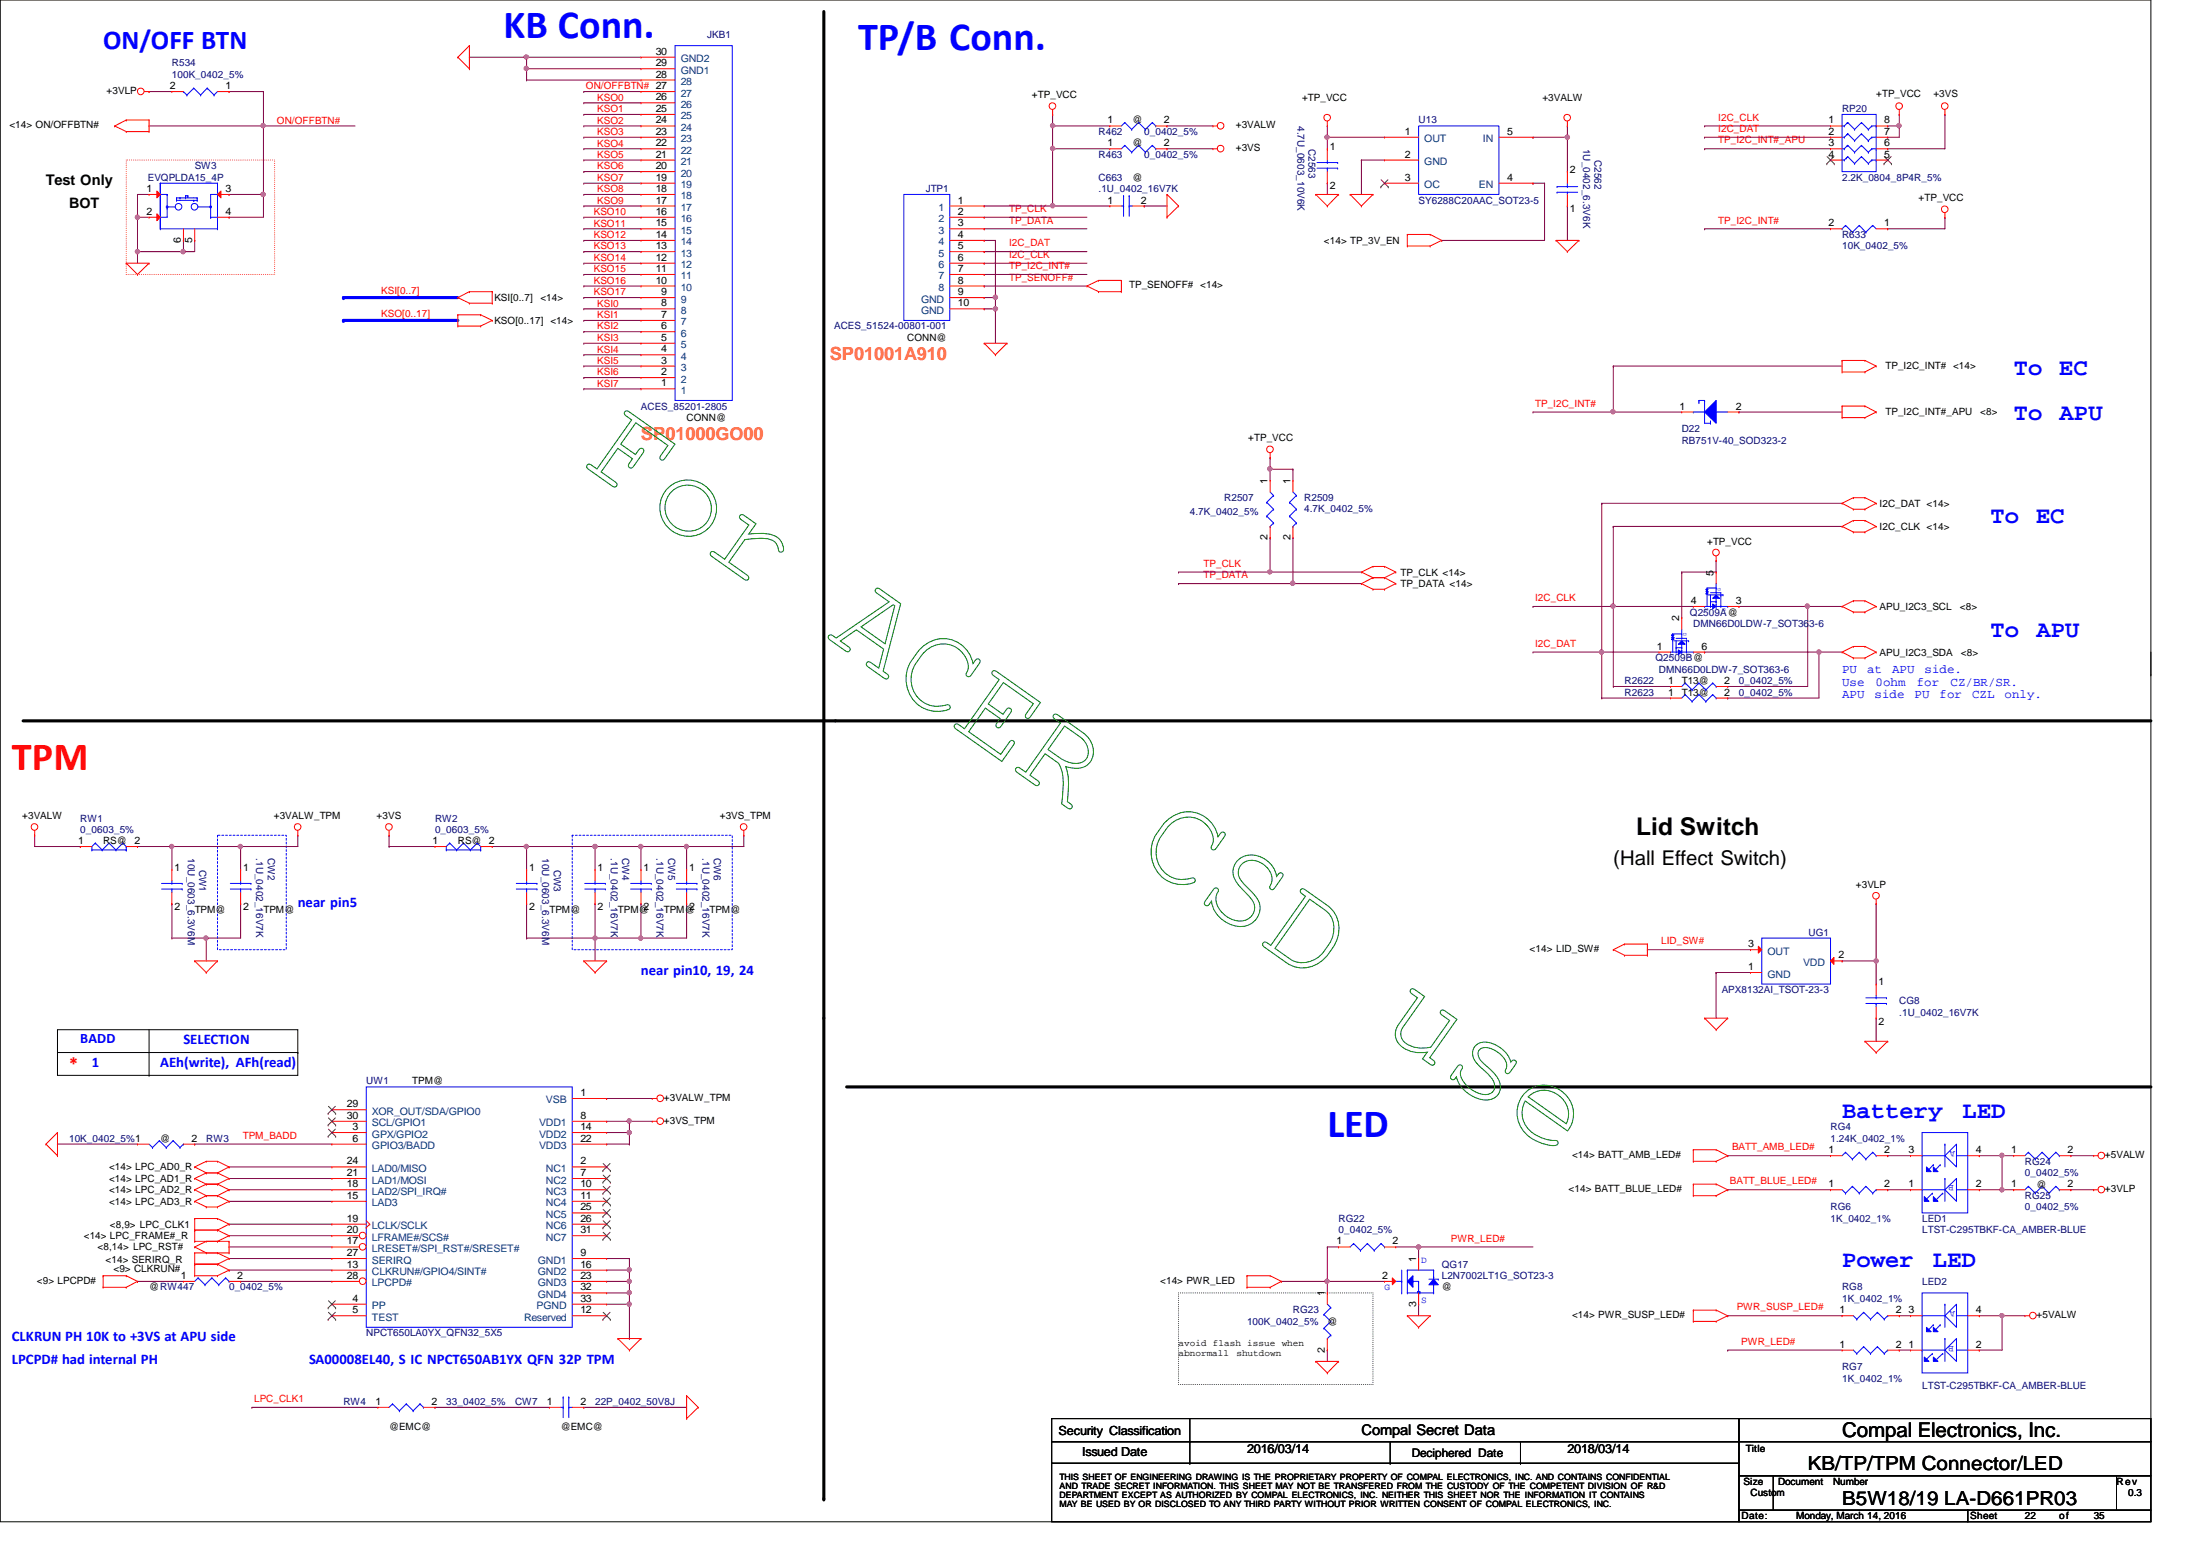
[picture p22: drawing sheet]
<svg xmlns="http://www.w3.org/2000/svg" width="297mm" height="210mm" viewBox="0 0 297 210" stroke-linecap="round" stroke-linejoin="round" font-family="sans-serif">
<defs><g id="words">
<g font-size="5.4" fill="#00f">
<text x="68.2" y="5.2">KB Conn.</text>
<text x="116.2" y="6.7">TP/B Conn.</text>
<text x="179.8" y="153.9">LED</text>
</g>
<text font-size="5.4" fill="#f00" x="1.6" y="104.3">TPM</text>
<text font-size="3.7" fill="#00f" x="14" y="6.6">ON/OFF BTN</text>
<text font-size="3.3" x="221.6" y="113.1">Lid Switch</text>
<g font-size="3.2" fill="#00f">
<text x="272.8" y="50.7">To</text>
<text x="278.9" y="50.7">EC</text>
<text x="272.8" y="56.9">To</text>
<text x="279" y="56.9">APU</text>
<text x="269.6" y="70.8">To</text>
<text x="275.8" y="70.8">EC</text>
<text x="269.6" y="86.3">To</text>
<text x="275.8" y="86.3">APU</text>
<text x="249.5" y="151.4">Battery</text>
<text x="265.8" y="151.4">LED</text>
<text x="249.5" y="171.5">Power</text>
<text x="261.8" y="171.5">LED</text>
</g>
<g font-size="2.8">
<text x="218.5" y="117.1">(Hall Effect Switch)</text>
<text x="249.5" y="194.6">Compal Electronics, Inc.</text>
</g>
<g font-size="2.6">
<text x="244.9" y="199.1">KB/TP/TPM Connector/LED</text>
<text x="249.5" y="203.8">B5W18/19 LA-D661PR03</text>
</g>
<g font-size="2.5" fill="#ff8000">
<text x="112.4" y="48.7">SP01001A910</text>
<text x="86.8" y="59.6">SP01000GO00</text>
</g>
<text font-size="2.5" fill="#f00" x="9.4" y="144.9">*</text>
<g font-size="2">
<text x="6.2" y="25.1">Test Only</text>
<text x="184.4" y="194.4">Compal Secret Data</text>
</g>
<g font-size="2" fill="#00f">
<text x="40.3" y="122.8">near pin5</text>
<text x="86.8" y="132">near pin10, 19, 24</text>
<text x="24.8" y="141.4">SELECTION</text>
<text x="12.4" y="144.4">1</text>
<text x="21.7" y="144.4">AEh(write), AFh(read)</text>
<text x="1.6" y="184.7">LPCPD# had internal PH</text>
<text x="1.6" y="181.7">CLKRUN PH 10K to +3VS at APU side</text>
<text x="41.9" y="184.7">SA00008EL40, S IC NPCT650AB1YX QFN 32P TPM</text>
</g>
<text font-size="1.9" x="9.4" y="28.2">BOT</text>
<text font-size="1.9" fill="#00f" x="10.9" y="141.3">BADD</text>
<g font-size="1.7" fill="#00f">
<text x="249.5" y="91.2">PU</text>
<text x="249.5" y="92.9">Use</text>
<text x="249.5" y="94.6">APU</text>
<text x="252.9" y="91.2">at</text>
<text x="253.9" y="94.6">side</text>
<text x="254" y="92.9">0ohm</text>
<text x="256.3" y="91.2">APU</text>
<text x="259.3" y="94.6">PU</text>
<text x="259.6" y="92.9">for</text>
<text x="260.7" y="91.2">side.</text>
<text x="262.7" y="94.6">for</text>
<text x="264.2" y="92.9">CZ/BR/SR.</text>
<text x="267.1" y="94.6">CZL</text>
<text x="271.5" y="94.6">only.</text>
</g>
<g font-size="1.7">
<text x="143.4" y="194.3">Security Classification</text>
<text x="146.6" y="197.2">Issued Date</text>
<text x="168.9" y="196.8">2016/03/14</text>
<text x="212.3" y="196.8">2018/03/14</text>
</g>
<text font-size="1.6" x="191.2" y="197.3">Deciphered Date</text>
<g font-size="1.4" fill="#000080">
<text x="95.8" y="5.1">JKB1</text>
<text x="23.3" y="9">R534</text>
<text x="23.3" y="10.5">100K_0402_5%</text>
<text x="175.7" y="17.1" transform="rotate(90 175.7 17.1)">4.7U_0603_10V6K</text>
<text x="192.1" y="16.7">U13</text>
<text x="249.5" y="15.2">RP20</text>
<text x="26.4" y="22.9">SW3</text>
<text x="148.8" y="18.3">R462</text>
<text x="148.8" y="21.4">R463</text>
<text x="155" y="18.3">0_0402_5%</text>
<text x="155" y="21.4">0_0402_5%</text>
<text x="177.2" y="20.2" transform="rotate(90 177.2 20.2)">C2563</text>
<text x="214.5" y="20.2" transform="rotate(90 214.5 20.2)">1U_0402_6.3V6K</text>
<text x="216" y="21.7" transform="rotate(90 216 21.7)">C2562</text>
<text x="20" y="24.5">EVQPLDA15_4P</text>
<text x="125.4" y="26">JTP1</text>
<text x="148.8" y="24.5">C663</text>
<text x="148.8" y="26">.1U_0402_16V7K</text>
<text x="192.1" y="27.6">SY6288C20AAC_SOT23-5</text>
<text x="249.5" y="24.5">2.2K_0804_8P4R_5%</text>
<text x="249.5" y="32.2">R633</text>
<text x="249.5" y="33.8">10K_0402_5%</text>
<text x="113" y="44.6">ACES_51524-00801-001</text>
<text x="86.8" y="55.5">ACES_85201-2805</text>
<text x="227.8" y="58.5">D22</text>
<text x="227.8" y="60.1">RB751V-40_SOD323-2</text>
<text x="161.2" y="69.7">4.7K_0402_5%</text>
<text x="165.8" y="67.9">R2507</text>
<text x="176.7" y="67.9">R2509</text>
<text x="176.7" y="69.4">4.7K_0402_5%</text>
<text x="228.9" y="83.4">Q2509A@</text>
<text x="224.2" y="89.5">Q2509B@</text>
<text x="229.4" y="84.9">DMN66D0LDW-7_SOT363-6</text>
<text x="220" y="94.2">R2623</text>
<text x="220" y="92.6">R2622</text>
<text x="224.7" y="91.1">DMN66D0LDW-7_SOT363-6</text>
<text x="235.5" y="94.2">0_0402_5%</text>
<text x="235.5" y="92.6">0_0402_5%</text>
<text x="10.9" y="111.3">RW1</text>
<text x="10.9" y="112.8">0_0603_5%</text>
<text x="58.9" y="111.3">RW2</text>
<text x="58.9" y="112.8">0_0603_5%</text>
<text x="25.4" y="116.2" transform="rotate(90 25.4 116.2)">10U_0603_6.3V6M</text>
<text x="27" y="117.8" transform="rotate(90 27 117.8)">CW1</text>
<text x="34.7" y="116.2" transform="rotate(90 34.7 116.2)">.1U_0402_16V7K</text>
<text x="36.3" y="116.2" transform="rotate(90 36.3 116.2)">CW2</text>
<text x="73.4" y="116.2" transform="rotate(90 73.4 116.2)">10U_0603_6.3V6M</text>
<text x="75" y="117.8" transform="rotate(90 75 117.8)">CW3</text>
<text x="82.8" y="116.2" transform="rotate(90 82.8 116.2)">.1U_0402_16V7K</text>
<text x="84.3" y="116.2" transform="rotate(90 84.3 116.2)">CW4</text>
<text x="88.9" y="116.2" transform="rotate(90 88.9 116.2)">.1U_0402_16V7K</text>
<text x="90.5" y="116.2" transform="rotate(90 90.5 116.2)">CW5</text>
<text x="95.2" y="116.2" transform="rotate(90 95.2 116.2)">.1U_0402_16V7K</text>
<text x="96.7" y="116.2" transform="rotate(90 96.7 116.2)">CW6</text>
<text x="245" y="126.7">UG1</text>
<text x="233.2" y="134.5">APX8132AI_TSOT-23-3</text>
<text x="257.3" y="136">CG8</text>
<text x="257.3" y="137.6">.1U_0402_16V7K</text>
<text x="49.6" y="146.9">UW1</text>
<text x="9.4" y="154.6">10K_0402_5%1</text>
<text x="27.9" y="154.6">RW3</text>
<text x="247.9" y="153.1">RG4</text>
<text x="247.9" y="154.6">1.24K_0402_1%</text>
<text x="274.3" y="157.7">RG24</text>
<text x="274.3" y="159.3">0_0402_5%</text>
<text x="181.3" y="165.5">RG22</text>
<text x="181.3" y="167">0_0402_5%</text>
<text x="247.9" y="163.9">RG6</text>
<text x="247.9" y="165.5">1K_0402_1%</text>
<text x="260.3" y="165.5">LED1</text>
<text x="260.3" y="167">LTST-C295TBKF-CA_AMBER-BLUE</text>
<text x="274.3" y="162.3">RG25</text>
<text x="274.3" y="163.9">0_0402_5%</text>
<text x="195.3" y="171.7">QG17</text>
<text x="195.3" y="173.2">L2N7002LT1G_SOT23-3</text>
<text x="260.3" y="174">LED2</text>
<text x="31" y="174.8">0_0402_5%</text>
<text x="168.9" y="179.4">100K_0402_5%</text>
<text x="175.1" y="177.8">RG23</text>
<text x="249.5" y="174.8">RG8</text>
<text x="249.5" y="176.3">1K_0402_1%</text>
<text x="49.6" y="181">NPCT650LA0YX_QFN32_5X5</text>
<text x="249.5" y="185.6">RG7</text>
<text x="46.5" y="190.2">RW4</text>
<text x="60.4" y="190.2">33_0402_5%</text>
<text x="69.8" y="190.2">CW7</text>
<text x="80.6" y="190.2">22P_0402_50V8J</text>
<text x="249.5" y="187.2">1K_0402_1%</text>
<text x="260.3" y="188.1">LTST-C295TBKF-CA_AMBER-BLUE</text>
</g>
<g font-size="1.4">
<text x="88.8" y="10.5">28</text>
<text x="88.8" y="9">29</text>
<text x="88.8" y="7.4">30</text>
<text x="1.3" y="17.4">&lt;14&gt; ON/OFFBTN#</text>
<text x="14.4" y="12.7">+3VLP</text>
<text x="23" y="12.1">2</text>
<text x="30.6" y="12.1">1</text>
<text x="88.8" y="16.7">24</text>
<text x="88.8" y="15.2">25</text>
<text x="88.8" y="13.6">26</text>
<text x="139.8" y="13.3">+TP_VCC</text>
<text x="150" y="16.7">1</text>
<text x="153.4" y="16.7">@</text>
<text x="157.6" y="16.7">2</text>
<text x="167.4" y="17.4">+3VALW</text>
<text x="176.4" y="13.6">+TP_VCC</text>
<text x="208.9" y="13.6">+3VALW</text>
<text x="247.6" y="16.7">1</text>
<text x="254.1" y="13.2">+TP_VCC</text>
<text x="255.2" y="16.7">8</text>
<text x="261.9" y="13.2">+3VS</text>
<text x="88.8" y="22.9">20</text>
<text x="88.8" y="21.3">21</text>
<text x="88.8" y="19.8">22</text>
<text x="88.8" y="18.2">23</text>
<text x="150" y="19.8">1</text>
<text x="153.4" y="19.8">@</text>
<text x="157.6" y="19.8">2</text>
<text x="167.4" y="20.4">+3VS</text>
<text x="180.1" y="20.3">1</text>
<text x="190.3" y="18.2">1</text>
<text x="190.3" y="21.3">2</text>
<text x="204.1" y="18.2">5</text>
<text x="212.6" y="23.4">2</text>
<text x="247.6" y="18.2">2</text>
<text x="247.6" y="19.8">3</text>
<text x="247.6" y="21.3">4</text>
<text x="255.2" y="18.2">7</text>
<text x="255.2" y="19.8">6</text>
<text x="255.2" y="21.3">5</text>
<text x="19.9" y="29.1">2</text>
<text x="19.9" y="26">1</text>
<text x="30.6" y="26">3</text>
<text x="30.6" y="29.1">4</text>
<text x="88.8" y="29.1">16</text>
<text x="88.8" y="27.6">17</text>
<text x="88.8" y="26">18</text>
<text x="88.8" y="24.5">19</text>
<text x="129.7" y="27.6">1</text>
<text x="129.7" y="29.1">2</text>
<text x="150" y="27.6">1</text>
<text x="153.4" y="24.5">@</text>
<text x="154.5" y="27.6">2</text>
<text x="180.1" y="25.7">2</text>
<text x="190.3" y="24.5">3</text>
<text x="204.1" y="24.5">4</text>
<text x="212.6" y="28.7">1</text>
<text x="259.9" y="27.3">+TP_VCC</text>
<text x="24.5" y="32.9" transform="rotate(-90 24.5 32.9)">6</text>
<text x="26" y="32.9" transform="rotate(-90 26 32.9)">5</text>
<text x="88.8" y="35.3">12</text>
<text x="88.8" y="33.7">13</text>
<text x="88.8" y="32.2">14</text>
<text x="88.8" y="30.6">15</text>
<text x="129.7" y="30.6">3</text>
<text x="129.7" y="32.2">4</text>
<text x="129.7" y="33.7">5</text>
<text x="129.7" y="35.3">6</text>
<text x="179.3" y="33">&lt;14&gt; TP_3V_EN</text>
<text x="247.6" y="30.6">2</text>
<text x="255.2" y="30.6">1</text>
<text x="67" y="40.7">KSI[0..7]</text>
<text x="73.2" y="40.7">&lt;14&gt;</text>
<text x="88.8" y="38.4">10</text>
<text x="88.8" y="36.8">11</text>
<text x="89.6" y="41.5">8</text>
<text x="89.6" y="40">9</text>
<text x="129.7" y="36.8">7</text>
<text x="129.7" y="38.4">8</text>
<text x="129.7" y="40">9</text>
<text x="129.7" y="41.5">10</text>
<text x="152.9" y="39">TP_SENOFF# &lt;14&gt;</text>
<text x="67" y="43.9">KSO[0..17] &lt;14&gt;</text>
<text x="89.6" y="47.7">4</text>
<text x="89.6" y="46.1">5</text>
<text x="89.6" y="44.6">6</text>
<text x="89.6" y="43.1">7</text>
<text x="122.9" y="46.1">CONN@</text>
<text x="89.6" y="52.3">1</text>
<text x="89.6" y="50.8">2</text>
<text x="89.6" y="49.2">3</text>
<text x="255.4" y="50">TP_I2C_INT# &lt;14&gt;</text>
<text x="93" y="57">CONN@</text>
<text x="169.1" y="59.8">+TP_VCC</text>
<text x="227.5" y="55.5">1</text>
<text x="235.1" y="55.5">2</text>
<text x="255.4" y="56.2">TP_I2C_INT#_APU</text>
<text x="268.2" y="56.2">&lt;8&gt;</text>
<text x="171.7" y="65.5" transform="rotate(-90 171.7 65.5)">1</text>
<text x="174.8" y="65.5" transform="rotate(-90 174.8 65.5)">1</text>
<text x="254.6" y="71.7">I2C_CLK &lt;14&gt;</text>
<text x="254.6" y="68.6">I2C_DAT &lt;14&gt;</text>
<text x="171.7" y="73.2" transform="rotate(-90 171.7 73.2)">2</text>
<text x="174.8" y="73.2" transform="rotate(-90 174.8 73.2)">2</text>
<text x="189.7" y="77.9">TP_CLK &lt;14&gt;</text>
<text x="231.2" y="73.7">+TP_VCC</text>
<text x="232.1" y="77.9" transform="rotate(-90 232.1 77.9)">5</text>
<text x="189.7" y="79.5">TP_DATA &lt;14&gt;</text>
<text x="229" y="81.8">4</text>
<text x="235.1" y="81.8">3</text>
<text x="254.6" y="82.6">APU_I2C3_SCL</text>
<text x="265.5" y="82.6">&lt;8&gt;</text>
<text x="224.4" y="88">1</text>
<text x="227.5" y="84.1" transform="rotate(-90 227.5 84.1)">2</text>
<text x="230.5" y="88">6</text>
<text x="254.6" y="88.8">APU_I2C3_SDA</text>
<text x="265.6" y="88.8">&lt;8&gt;</text>
<text x="225.9" y="94.2">1</text>
<text x="225.9" y="92.6">1</text>
<text x="227.8" y="94.2">T13@</text>
<text x="227.8" y="92.6">T13@</text>
<text x="233.5" y="94.2">2</text>
<text x="233.5" y="92.6">2</text>
<text x="3" y="110.9">+3VALW</text>
<text x="37.1" y="110.9">+3VALW_TPM</text>
<text x="51" y="110.9">+3VS</text>
<text x="97.5" y="110.9">+3VS_TPM</text>
<text x="10.6" y="114.3">1</text>
<text x="14" y="114.3">RS@</text>
<text x="18.2" y="114.3">2</text>
<text x="23.6" y="117.9">1</text>
<text x="32.9" y="117.9">1</text>
<text x="58.6" y="114.3">1</text>
<text x="62" y="114.3">RS@ 2</text>
<text x="71.7" y="117.9">1</text>
<text x="80.9" y="117.9">1</text>
<text x="87.2" y="117.9">1</text>
<text x="93.3" y="117.9">1</text>
<text x="23.6" y="123.3">2</text>
<text x="26.4" y="123.6">TPM@</text>
<text x="32.9" y="123.3">2</text>
<text x="35.7" y="123.6">TPM@</text>
<text x="71.7" y="123.3">2</text>
<text x="74.4" y="123.6">TPM@</text>
<text x="80.9" y="123.3">2</text>
<text x="83.7" y="123.6">TPM@</text>
<text x="87.2" y="123.3">2</text>
<text x="89.9" y="123.6">TPM@</text>
<text x="93.3" y="123.3">2</text>
<text x="96.1" y="123.6">TPM@</text>
<text x="251.4" y="120.2">+3VLP</text>
<text x="207.2" y="128.9">&lt;14&gt; LID_SW#</text>
<text x="236.8" y="128.3">3</text>
<text x="236.8" y="131.4">1</text>
<text x="249" y="129.8">2</text>
<text x="254.5" y="133.4">1</text>
<text x="254.5" y="138.8">2</text>
<text x="47" y="149.9">29</text>
<text x="55.8" y="146.9">TPM@</text>
<text x="78.6" y="148.4">1</text>
<text x="89.9" y="149.1">+3VALW_TPM</text>
<text x="21.7" y="154.6">@</text>
<text x="25.9" y="154.6">2</text>
<text x="47" y="151.5">30</text>
<text x="47.7" y="153">3</text>
<text x="47.7" y="154.6">6</text>
<text x="78.6" y="151.5">8</text>
<text x="78.6" y="153">14</text>
<text x="78.6" y="154.6">22</text>
<text x="89.9" y="152.1">+3VS_TPM</text>
<text x="14.8" y="161.6">&lt;14&gt; LPC_AD2_R</text>
<text x="14.8" y="158.5">&lt;14&gt; LPC_AD0_R</text>
<text x="14.8" y="160.1">&lt;14&gt; LPC_AD1_R</text>
<text x="47" y="159.3">21</text>
<text x="47" y="160.8">18</text>
<text x="47" y="157.7">24</text>
<text x="78.6" y="159.3">7</text>
<text x="78.6" y="157.7">2</text>
<text x="78.6" y="160.8">10</text>
<text x="212.5" y="161.4">&lt;14&gt; BATT_BLUE_LED#</text>
<text x="212.9" y="156.8">&lt;14&gt; BATT_AMB_LED#</text>
<text x="247.6" y="160.8">1</text>
<text x="247.6" y="156.2">1</text>
<text x="255.2" y="160.8">2</text>
<text x="255.2" y="156.2">2</text>
<text x="258.5" y="160.8">1</text>
<text x="258.5" y="156.2">3</text>
<text x="267.6" y="160.8">2</text>
<text x="267.6" y="156.2">4</text>
<text x="272.4" y="156.2">1</text>
<text x="272.4" y="160.8">1</text>
<text x="275.8" y="160.8">@</text>
<text x="280" y="156.2">2</text>
<text x="280" y="160.8">2</text>
<text x="285.1" y="156.8">+5VALW</text>
<text x="285.1" y="161.4">+3VLP</text>
<text x="11.3" y="167.8">&lt;14&gt; LPC_FRAME#_R</text>
<text x="14.8" y="163.2">&lt;14&gt; LPC_AD3_R</text>
<text x="14.9" y="166.2">&lt;8,9&gt; LPC_CLK1</text>
<text x="47" y="167">20</text>
<text x="47" y="162.3">15</text>
<text x="47" y="165.4">19</text>
<text x="78.6" y="165.4">26</text>
<text x="78.6" y="162.3">11</text>
<text x="78.6" y="163.9">25</text>
<text x="78.6" y="167">31</text>
<text x="5" y="173.8">&lt;9&gt; LPCPD#</text>
<text x="13.2" y="169.3">&lt;8,14&gt; LPC_RST#</text>
<text x="14.3" y="171">&lt;14&gt; SERIRQ_R</text>
<text x="15.4" y="172.3">&lt;9&gt; CLKRUN#</text>
<text x="24.5" y="173.2">1</text>
<text x="32.1" y="173.2">2</text>
<text x="47" y="168.5">17</text>
<text x="47" y="170.1">27</text>
<text x="47" y="171.7">13</text>
<text x="47" y="173.2">28</text>
<text x="78.6" y="173.2">23</text>
<text x="78.6" y="170.1">9</text>
<text x="78.6" y="171.7">16</text>
<text x="157.1" y="173.8">&lt;14&gt; PWR_LED</text>
<text x="181" y="168.5">1</text>
<text x="187.2" y="173.2">2</text>
<text x="188.6" y="168.5">2</text>
<text x="191.8" y="170.9" transform="rotate(-90 191.8 170.9)">1</text>
<text x="20.2" y="174.8">@RW447</text>
<text x="47.7" y="177.8">5</text>
<text x="47.7" y="176.3">4</text>
<text x="78.6" y="177.8">12</text>
<text x="78.6" y="174.8">32</text>
<text x="78.6" y="176.3">33</text>
<text x="179.4" y="175.5" transform="rotate(-90 179.4 175.5)">1</text>
<text x="179.8" y="179.4">@</text>
<text x="191.8" y="177" transform="rotate(-90 191.8 177)">3</text>
<text x="195.3" y="174.8">@</text>
<text x="212.9" y="178.5">&lt;14&gt; PWR_SUSP_LED#</text>
<text x="249.2" y="177.8">1</text>
<text x="256.8" y="177.8">2</text>
<text x="258.5" y="177.8">3</text>
<text x="267.6" y="177.8">4</text>
<text x="275.8" y="178.5">+5VALW</text>
<text x="179.4" y="183.2" transform="rotate(-90 179.4 183.2)">2</text>
<text x="249.2" y="182.5">1</text>
<text x="256.8" y="182.5">2</text>
<text x="258.5" y="182.5">1</text>
<text x="267.6" y="182.5">2</text>
<text x="50.8" y="190.2">1</text>
<text x="58.5" y="190.2">2</text>
<text x="74.1" y="190.2">1</text>
<text x="78.6" y="190.2">2</text>
<text x="52.7" y="193.7">@EMC@</text>
<text x="75.9" y="193.7">@EMC@</text>
<text x="236.5" y="196.6">Title</text>
<text x="236.2" y="201.1">Size</text>
<text x="237.1" y="202.6">Custom</text>
<text x="240.8" y="201.1">Document</text>
<text x="248.3" y="201.1">Number</text>
<text x="286.7" y="201.1">Rev</text>
<text x="288.2" y="202.6">0.3</text>
<text x="235.9" y="205.7">Date:</text>
<text x="243.3" y="205.7">Monday, March 14, 2016</text>
<text x="266.9" y="205.7">Sheet</text>
<text x="274.3" y="205.7">22</text>
<text x="278.9" y="205.7">of</text>
<text x="283.6" y="205.7">35</text>
</g>
<g font-size="1.4" fill="#004080">
<text x="92.2" y="11.5">28</text>
<text x="92.2" y="10">GND1</text>
<text x="92.2" y="8.4">GND2</text>
<text x="92.2" y="17.7">24</text>
<text x="92.2" y="16.2">25</text>
<text x="92.2" y="14.6">26</text>
<text x="92.2" y="13.1">27</text>
<text x="92.2" y="23.9">20</text>
<text x="92.2" y="22.4">21</text>
<text x="92.2" y="20.8">22</text>
<text x="92.2" y="19.3">23</text>
<text x="192.9" y="19.3">OUT</text>
<text x="192.9" y="22.4">GND</text>
<text x="200.9" y="19.3">IN</text>
<text x="92.2" y="28.6">17</text>
<text x="92.2" y="27">18</text>
<text x="92.2" y="25.5">19</text>
<text x="127.1" y="28.6">1</text>
<text x="192.9" y="25.5">OC</text>
<text x="200.3" y="25.5">EN</text>
<text x="92.2" y="34.8">13</text>
<text x="92.2" y="33.2">14</text>
<text x="92.2" y="31.7">15</text>
<text x="92.2" y="30.1">16</text>
<text x="127.1" y="30.1">2</text>
<text x="127.1" y="31.7">3</text>
<text x="127.1" y="33.2">4</text>
<text x="127.1" y="34.8">5</text>
<text x="92.2" y="41">9</text>
<text x="92.2" y="39.4">10</text>
<text x="92.2" y="37.8">11</text>
<text x="92.2" y="36.3">12</text>
<text x="124.8" y="41">GND</text>
<text x="127.1" y="36.3">6</text>
<text x="127.1" y="37.8">7</text>
<text x="127.1" y="39.4">8</text>
<text x="92.2" y="47.2">5</text>
<text x="92.2" y="45.6">6</text>
<text x="92.2" y="44.1">7</text>
<text x="92.2" y="42.5">8</text>
<text x="124.8" y="42.5">GND</text>
<text x="92.2" y="53.3">1</text>
<text x="92.2" y="51.8">2</text>
<text x="92.2" y="50.2">3</text>
<text x="92.2" y="48.7">4</text>
<text x="239.4" y="129.3">OUT</text>
<text x="244.2" y="130.8">VDD</text>
<text x="239.4" y="132.4">GND</text>
<text x="74" y="149.4">VSB</text>
<text x="50.4" y="154.1">GPX/GPIO2</text>
<text x="50.4" y="155.6">GPIO3/BADD</text>
<text x="50.4" y="151">XOR_OUT/SDA/GPIO0</text>
<text x="50.4" y="152.5">SCL/GPIO1</text>
<text x="73" y="152.5">VDD1</text>
<text x="73" y="154.1">VDD2</text>
<text x="73" y="155.6">VDD3</text>
<text x="50.4" y="160.3">LAD1/MOSI</text>
<text x="50.4" y="161.8">LAD2/SPI_IRQ#</text>
<text x="50.4" y="158.7">LAD0/MISO</text>
<text x="74" y="160.3">NC2</text>
<text x="74" y="158.7">NC1</text>
<text x="74" y="161.8">NC3</text>
<text x="50.4" y="163.4">LAD3</text>
<text x="50.4" y="166.5">LCLK/SCLK</text>
<text x="74" y="166.5">NC6</text>
<text x="74" y="163.4">NC4</text>
<text x="74" y="164.9">NC5</text>
<text x="50.4" y="169.5">LRESET#/SPI_RST#/SRESET#</text>
<text x="50.4" y="168">LFRAME#/SCS#</text>
<text x="50.4" y="171.1">SERIRQ</text>
<text x="50.4" y="172.7">CLKRUN#/GPIO4/SINT#</text>
<text x="72.9" y="171.1">GND1</text>
<text x="72.9" y="172.7">GND2</text>
<text x="74" y="168">NC7</text>
<text x="50.4" y="178.9">TEST</text>
<text x="50.4" y="177.3">PP</text>
<text x="50.4" y="174.2">LPCPD#</text>
<text x="71" y="178.9">Reserved</text>
<text x="72.7" y="177.3">PGND</text>
<text x="72.9" y="174.2">GND3</text>
<text x="72.9" y="175.8">GND4</text>
</g>
<g font-size="1.4" fill="#f00">
<text x="37.5" y="16.8">ON/OFFBTN#</text>
<text x="79.4" y="12.1">ON/OFFBTN# 27</text>
<text x="80.9" y="15.2">KSO1</text>
<text x="80.9" y="13.6">KSO0</text>
<text x="80.9" y="16.8">KSO2</text>
<text x="232.7" y="16.3">I2C_CLK</text>
<text x="232.7" y="17.9">I2C_DAT</text>
<text x="80.9" y="21.4">KSO5</text>
<text x="80.9" y="22.9">KSO6</text>
<text x="80.9" y="19.9">KSO4</text>
<text x="80.9" y="18.3">KSO3</text>
<text x="232.7" y="19.4">TP_I2C_INT#_APU</text>
<text x="80.4" y="29.1">KSO10</text>
<text x="80.9" y="24.5">KSO7</text>
<text x="80.9" y="26">KSO8</text>
<text x="80.9" y="27.6">KSO9</text>
<text x="136.7" y="28.7">TP_CLK</text>
<text x="80.4" y="33.8">KSO13</text>
<text x="80.4" y="30.7">KSO11</text>
<text x="80.4" y="32.3">KSO12</text>
<text x="80.4" y="35.3">KSO14</text>
<text x="136.7" y="34.9">I2C_CLK</text>
<text x="136.7" y="33.4">I2C_DAT</text>
<text x="136.7" y="30.3">TP_DATA</text>
<text x="232.7" y="30.3">TP_I2C_INT#</text>
<text x="51.6" y="39.8">KSI[0..7]</text>
<text x="80.4" y="38.4">KSO16</text>
<text x="80.4" y="40">KSO17</text>
<text x="80.4" y="36.9">KSO15</text>
<text x="80.9" y="41.5">KSI0</text>
<text x="136.7" y="38">TP_SENOFF#</text>
<text x="136.7" y="36.4">TP_I2C_INT#</text>
<text x="51.6" y="42.9">KSO[0..17]</text>
<text x="80.9" y="43.1">KSI1</text>
<text x="80.9" y="44.6">KSI2</text>
<text x="80.9" y="46.2">KSI3</text>
<text x="80.9" y="47.8">KSI4</text>
<text x="80.9" y="50.8">KSI6</text>
<text x="80.9" y="49.3">KSI5</text>
<text x="80.9" y="52.4">KSI7</text>
<text x="207.9" y="55.1">TP_I2C_INT#</text>
<text x="163" y="76.8">TP_CLK</text>
<text x="163" y="78.3">TP_DATA</text>
<text x="207.9" y="81.4">I2C_CLK</text>
<text x="207.9" y="87.6">I2C_DAT</text>
<text x="225" y="127.9">LID_SW#</text>
<text x="32.9" y="154.2">TPM_BADD</text>
<text x="234.6" y="155.8">BATT_AMB_LED#</text>
<text x="234.3" y="160.4">BATT_BLUE_LED#</text>
<text x="196.5" y="168.1">PWR_LED#</text>
<text x="235.2" y="177.5">PWR_SUSP_LED#</text>
<text x="235.8" y="182.1">PWR_LED#</text>
<text x="34.4" y="189.9">LPC_CLK1</text>
</g>
<g font-size="1.3" fill="#00f">
<text x="264.8" y="155.9" transform="rotate(180 264.8 155.9)">A</text>
<text x="264.7" y="160.5" transform="rotate(180 264.7 160.5)">B</text>
<text x="192.5" y="171">D</text>
<text x="187.5" y="174.8">G</text>
<text x="192.5" y="176.4">S</text>
<text x="264.8" y="177.6" transform="rotate(180 264.8 177.6)">A</text>
<text x="264.7" y="182.2" transform="rotate(180 264.7 182.2)">B</text>
</g>
<g font-size="1.3">
<text x="159.6" y="182.3">avoid flash issue when</text>
<text x="159.6" y="183.6">abnormall</text>
<text x="167.5" y="183.6">shutdown</text>
</g>
<g font-size="1.2">
<text x="143.5" y="200.4">THIS SHEET OF ENGINEERING DRAWING IS THE PROPRIETARY PROPERTY OF COMPAL ELECTRONICS, INC. AND CONTAINS CONFIDENTIAL</text>
<text x="143.5" y="201.6">AND TRADE SECRET INFORMATION. THIS SHEET MAY NOT BE TRANSFERED FROM THE CUSTODY OF THE COMPETENT DIVISION OF R&amp;D</text>
<text x="143.5" y="202.8">DEPARTMENT EXCEPT AS AUTHORIZED BY COMPAL ELECTRONICS, INC. NEITHER THIS SHEET NOR THE INFORMATION IT CONTAINS</text>
<text x="143.5" y="204">MAY BE USED BY OR DISCLOSED TO ANY THIRD PARTY WITHOUT PRIOR WRITTEN CONSENT OF COMPAL ELECTRONICS, INC.</text>
</g>
<g font-size=".7" fill="#00f">
<text x="231.4" y="82.7" transform="rotate(-90 231.4 82.7)">S</text>
<text x="233.1" y="80" transform="rotate(-90 233.1 80)">G</text>
<text x="233.7" y="82.7" transform="rotate(-90 233.7 82.7)">D</text>
<text x="226.7" y="88.9" transform="rotate(-90 226.7 88.9)">S</text>
<text x="228.4" y="86.1" transform="rotate(-90 228.4 86.1)">G</text>
<text x="229.1" y="88.9" transform="rotate(-90 229.1 88.9)">D</text>
</g>
</g></defs>
<path d="M0 0h291.3v206.1h-291.3zM291.3 91.4h.1M7.8 139.4h32.5v6.2h-32.5zM20.2 139.4v6.2M7.8 142.5h32.5M20.2 145.6h.1M40.3 142.5h.1" fill="none" stroke="#000" stroke-width=".14"/>
<path d="M111.6 1.6v201.4M3.1 97.6h288.2M114.7 147.2h176.6" fill="none" stroke="#000" stroke-width=".42"/>
<circle cx="111.6" cy="203" r=".21" fill="#000"/>
<path d="M159.6 175.1h26.4v12.4h-26.4z" fill="none" stroke="#000" stroke-width=".14" stroke-dasharray="0 .3"/>
<path d="M17.1 21.7h20.1v15.5h-20.1z" fill="none" stroke="#f00" stroke-width=".14" stroke-dasharray="0 .3"/>
<path d="M29.5 113.1h9.3v15.5h-9.3zM77.5 113.1h21.7v15.5h-21.7z" fill="none" stroke="#00f" stroke-width=".14" stroke-dasharray=".3 .3"/>
<g fill="none" stroke="#800040" stroke-width=".14">
<path d="M133.3 35.6h.1M133.3 34.1h.1M133.3 35.6h13.9M133.3 34.1h13.9M175.1 72.8h.1M175.1 72.8v6.2M192.1 168.9h.1M192.1 168.9h15.5M234 178.2h.1M234 178.2h15.5M257.3 178.2h.1M257.3 178.2h1.5"/>
<path d="M234 182.8h.1M234 182.8h15.5M257.3 182.8h.1M257.3 182.8h1.5"/>
</g>
<circle cx="175.1" cy="79" r=".3" fill="#f0f"/>
<circle cx="175.1" cy="79" r=".3" fill="none" stroke="#f0f" stroke-width=".14"/>
<path d="M172 63.5h.1M172 63.5h3.1M172 63.5v1.6M175.1 63.5h.1M175.1 63.5v1.6" fill="none" stroke="#800040" stroke-width=".14"/>
<circle cx="172" cy="63.5" r=".3" fill="#f0f"/>
<circle cx="172" cy="63.5" r=".3" fill="none" stroke="#f0f" stroke-width=".14"/>
<path d="M172 72.8h.1M172 77.5h.1M172 72.8v4.7M172 77.5h12.4" fill="none" stroke="#800040" stroke-width=".14"/>
<circle cx="172" cy="77.4" r=".29" fill="#f0f"/>
<circle cx="172" cy="77.4" r=".29" fill="none" stroke="#f0f" stroke-width=".14"/>
<path d="M179.8 18.6h.1M179.8 18.6v1.6M207.6 18.6h.1M207.6 18.6h4.7M175.1 79h.1M175.1 79h9.3" fill="none" stroke="#800040" stroke-width=".14"/>
<circle cx="212.3" cy="18.6" r=".3" fill="#f0f"/>
<circle cx="212.3" cy="18.6" r=".3" fill="none" stroke="#f0f" stroke-width=".14"/>
<path d="M179.8 17.1h.1M179.8 18.6h.1M179.8 17.1v1.5M179.8 18.6h7.7M212.3 18.6h.1M212.3 18.6v4.6" fill="none" stroke="#800040" stroke-width=".14"/>
<circle cx="179.7" cy="18.6" r=".3" fill="#f0f"/>
<circle cx="179.7" cy="18.6" r=".3" fill="none" stroke="#f0f" stroke-width=".14"/>
<g fill="none" stroke="#800040" stroke-width=".14">
<path d="M71.3 9.3h.1M71.3 7.7h.1M71.3 9.3v1.5M71.3 7.7h15.5M158.1 17.1h.1M158.1 17.1h6.2M212.3 17.1h.1M212.3 17.1v1.5M179.8 24.8h.1M179.8 24.8v1.5M184.4 21.7h.1M184.4 21.7h3.1"/>
<path d="M184.4 21.7v4.6M212.3 27.9h.1M212.3 27.9v4.7"/>
</g>
<circle cx="71.3" cy="7.7" r=".29" fill="#f0f"/>
<circle cx="71.3" cy="7.7" r=".29" fill="none" stroke="#f0f" stroke-width=".14"/>
<path d="M71.3 9.3h.1M71.3 9.3h15.5" fill="none" stroke="#800040" stroke-width=".14"/>
<circle cx="71.3" cy="9.3" r=".3" fill="#f0f"/>
<circle cx="71.3" cy="9.3" r=".3" fill="none" stroke="#f0f" stroke-width=".14"/>
<g fill="none" stroke="#800040" stroke-width=".14">
<path d="M71.3 10.8h.1M71.3 7.7h.1M71.3 10.8h15.5M71.3 7.7v1.6M79.1 12.4h.1M79.1 15.5h.1M79.1 13.9h.1M79.1 17.1h.1M79.1 18.6h.1M79.1 12.4h7.7M79.1 15.5h7.7M79.1 13.9h7.7"/>
<path d="M79.1 17.1h7.7M79.1 18.6h7.7M142.6 15.5h.1M142.6 15.5v1.6M79.1 21.7h.1M79.1 23.2h.1M79.1 34.1h.1M79.1 31h.1M79.1 20.2h.1M79.1 24.8h.1M79.1 26.3h.1M79.1 32.6h.1"/>
<path d="M79.1 29.4h.1M79.1 38.7h.1M79.1 27.9h.1M79.1 37.2h.1M79.1 35.6h.1M79.1 21.7h7.7M79.1 23.2h7.7M79.1 34.1h7.7M79.1 31h7.7M79.1 20.2h7.7M79.1 24.8h7.7M79.1 26.3h7.7"/>
<path d="M79.1 32.6h7.7M79.1 29.4h7.7M79.1 38.7h7.7M79.1 27.9h7.7M79.1 37.2h7.7M79.1 35.6h7.7M142.6 27.9h.1M142.6 27.9h7.7M79.1 43.4h.1M79.1 51.1h.1M79.1 49.6h.1M79.1 52.7h.1"/>
<path d="M79.1 44.9h.1M79.1 41.8h.1M79.1 40.3h.1M79.1 46.5h.1M79.1 48h.1M79.1 43.4h7.7M79.1 51.1h7.7M79.1 49.6h7.7M79.1 52.7h7.7M79.1 44.9h7.7M79.1 41.8h7.7M79.1 40.3h7.7"/>
<path d="M79.1 46.5h7.7M79.1 48h7.7"/>
</g>
<circle cx="142.6" cy="27.9" r=".3" fill="#f0f"/>
<circle cx="142.6" cy="27.9" r=".3" fill="none" stroke="#f0f" stroke-width=".14"/>
<path d="M133.3 38.7h.1M133.3 38.7h13.9M133.3 41.8h.1M134.8 40.3h.1M134.8 40.3v1.5h-1.5M159.6 79h.1M159.6 77.5h.1M159.6 79h15.5M159.6 77.5h12.4M172 62h.1M172 62v1.5" fill="none" stroke="#800040" stroke-width=".14"/>
<circle cx="134.8" cy="41.8" r=".3" fill="#f0f"/>
<circle cx="134.8" cy="41.8" r=".3" fill="none" stroke="#f0f" stroke-width=".14"/>
<path d="M134.8 32.6h.1M134.8 32.6v7.7M179.8 173.5h.1M179.8 173.5v1.6" fill="none" stroke="#800040" stroke-width=".14"/>
<circle cx="134.8" cy="40.3" r=".3" fill="#f0f"/>
<circle cx="134.8" cy="40.3" r=".3" fill="none" stroke="#f0f" stroke-width=".14"/>
<g fill="none" stroke="#800040" stroke-width=".14">
<path d="M20.2 17.1h.1M35.7 12.4h.1M35.7 12.4v4.7h-15.5M18.6 34.1h.1M18.6 29.4h.1M18.6 29.4v6.2M155 27.9h.1M155 27.9h3.1M195.3 32.6h.1M207.6 24.8h.1M207.6 24.8h1.6M209.2 24.8h.1"/>
<path d="M209.2 24.8v7.8h-13.9M133.3 40.3h.1M133.3 40.3h1.5M179.8 182.8h.1M179.8 182.8v1.6"/>
</g>
<circle cx="18.6" cy="29.4" r=".3" fill="#f0f"/>
<circle cx="18.6" cy="29.4" r=".3" fill="none" stroke="#f0f" stroke-width=".14"/>
<path d="M18.6 34.1h.1M18.6 34.1h6.2" fill="none" stroke="#800040" stroke-width=".14"/>
<circle cx="24.8" cy="34.1" r=".3" fill="#f0f"/>
<circle cx="24.8" cy="34.1" r=".3" fill="none" stroke="#f0f" stroke-width=".14"/>
<circle cx="18.6" cy="34.1" r=".3" fill="#f0f"/>
<circle cx="18.6" cy="34.1" r=".3" fill="none" stroke="#f0f" stroke-width=".14"/>
<g fill="none" stroke="#800040" stroke-width=".14">
<path d="M35.7 17.1h.1M35.7 17.1h12.4M18.6 26.3h.1M18.6 29.4h.1M18.6 29.4h1.6M18.6 26.3v3.1M18.6 26.3h1.6M24.8 32.6h.1M24.8 34.1h.1M24.8 32.6v1.5M26.4 32.6h.1M26.4 32.6v1.5h-1.6"/>
<path d="M31 29.4h.1M31 26.3h.1M31 26.3h4.7M35.7 26.3h.1M35.7 26.3v3.1h-4.7"/>
</g>
<path d="M46.5 40.3h15.5" fill="none" stroke="#00f" stroke-width=".42"/>
<circle cx="46.5" cy="40.3" r=".21" fill="#00f"/>
<path d="M46.5 43.4h15.5" fill="none" stroke="#00f" stroke-width=".42"/>
<circle cx="46.5" cy="43.4" r=".21" fill="#00f"/>
<g fill="none" stroke="#800040" stroke-width=".14">
<path d="M20.2 12.4h.1M20.2 12.4h3.1M31 12.4h.1M31 12.4h4.7M35.7 17.1h.1M35.7 17.1v9.2M133.3 31h.1M133.3 29.4h.1M133.3 32.6h.1M133.3 31h13.9M133.3 29.4h13.9M133.3 32.6h1.5"/>
<path d="M134.8 41.8h.1M134.8 41.8v4.7"/>
</g>
<circle cx="35.6" cy="26.3" r=".3" fill="#f0f"/>
<circle cx="35.6" cy="26.3" r=".3" fill="none" stroke="#f0f" stroke-width=".14"/>
<circle cx="35.6" cy="17" r=".3" fill="#f0f"/>
<circle cx="35.6" cy="17" r=".3" fill="none" stroke="#f0f" stroke-width=".14"/>
<path d="M63.6 7.7h.1M63.6 7.7h7.7M249.5 130.1h.1M249.5 130.1h4.6M254.1 122.4h.1M254.1 130.1h.1M254.1 122.4v10.9" fill="none" stroke="#800040" stroke-width=".14"/>
<circle cx="254.1" cy="130.1" r=".3" fill="#f0f"/>
<circle cx="254.1" cy="130.1" r=".3" fill="none" stroke="#f0f" stroke-width=".14"/>
<g fill="none" stroke="#800040" stroke-width=".14">
<path d="M133.3 37.2h.1M133.3 37.2h13.9M142.6 20.2h.1M142.6 20.2h7.7M142.6 20.2v7.7M158.1 20.2h.1M158.1 20.2h6.2M223.1 128.6h.1M223.1 128.6h14M232.4 131.7h.1M232.4 131.7v6.2M254.1 137.9h.1"/>
<path d="M254.1 137.9v3.1"/>
</g>
<circle cx="142.6" cy="20.1" r=".3" fill="#f0f"/>
<circle cx="142.6" cy="20.1" r=".3" fill="none" stroke="#f0f" stroke-width=".14"/>
<path d="M142.6 17.1h.1M142.6 17.1v3.1M142.6 17.1h7.7M133.3 27.9h.1M133.3 27.9h9.3" fill="none" stroke="#800040" stroke-width=".14"/>
<circle cx="142.6" cy="17" r=".3" fill="#f0f"/>
<circle cx="142.6" cy="17" r=".3" fill="none" stroke="#f0f" stroke-width=".14"/>
<path d="M192.1 176.6h.1M192.1 168.9h.1M192.1 168.9v1.5M192.1 176.6v1.6" fill="none" stroke="#800040" stroke-width=".14"/>
<circle cx="192.1" cy="168.9" r=".3" fill="#f0f"/>
<circle cx="192.1" cy="168.9" r=".3" fill="none" stroke="#f0f" stroke-width=".14"/>
<path d="M179.8 173.5h.1M179.8 173.5h7.7" fill="none" stroke="#800040" stroke-width=".14"/>
<circle cx="179.7" cy="173.5" r=".3" fill="#f0f"/>
<circle cx="179.7" cy="173.5" r=".3" fill="none" stroke="#f0f" stroke-width=".14"/>
<g fill="none" stroke="#800040" stroke-width=".14">
<path d="M232.4 131.7h.1M232.4 131.7h4.7M234 156.5h.1M234 156.5h13.9M255.7 156.5h.1M255.7 156.5h3.1M268.1 156.5h.1M268.1 156.5h4.6M271.2 156.5h.1M271.2 156.5v4.6M173.6 173.5h.1M173.6 173.5h6.2"/>
<path d="M179.8 173.5h.1M179.8 168.9h.1M179.8 168.9h1.5M179.8 168.9v4.6M189.1 168.9h3M192.1 168.9h.1M234 161.1h.1M234 161.1h13.9M255.7 161.1h.1M255.7 161.1h3.1M271.2 161.1h.1M271.2 161.1h1.5"/>
</g>
<circle cx="271.1" cy="161.1" r=".29" fill="#f0f"/>
<circle cx="271.1" cy="161.1" r=".29" fill="none" stroke="#f0f" stroke-width=".14"/>
<circle cx="271.1" cy="156.5" r=".29" fill="#f0f"/>
<circle cx="271.1" cy="156.5" r=".29" fill="none" stroke="#f0f" stroke-width=".14"/>
<path d="M255.7 17.1h.1M257.3 15.5h.1M257.3 15.5v1.6h-1.6M280.5 161.1h.1M280.5 161.1h3.1" fill="none" stroke="#800040" stroke-width=".14"/>
<circle cx="257.2" cy="17" r=".3" fill="#f0f"/>
<circle cx="257.2" cy="17" r=".3" fill="none" stroke="#f0f" stroke-width=".14"/>
<path d="M255.7 18.6h.1M257.3 17.1h.1M257.3 17.1v1.5h-1.6M263.4 15.5h.1M263.4 15.5v4.7h-7.7M230.9 20.2h.1M230.9 20.2h17M255.7 20.2h.1M230.9 88.3h.1M230.9 88.3h15.5" fill="none" stroke="#800040" stroke-width=".14"/>
<circle cx="246.4" cy="88.3" r=".3" fill="#f0f"/>
<circle cx="246.4" cy="88.3" r=".3" fill="none" stroke="#f0f" stroke-width=".14"/>
<path d="M227.8 77.5h.1M227.8 77.5v6.2M232.4 75.9h.1M232.4 75.9v1.6h-4.6M218.5 93h.1M218.5 82.1h.1M218.5 82.1h10.9M218.5 93h7.8M218.5 82.1v10.9M235.5 82.1h.1M235.5 82.1h9.4" fill="none" stroke="#800040" stroke-width=".14"/>
<circle cx="218.5" cy="82.1" r=".3" fill="#f0f"/>
<circle cx="218.5" cy="82.1" r=".3" fill="none" stroke="#f0f" stroke-width=".14"/>
<path d="M234 93h.1M244.9 82.1h.1M244.9 82.1v10.9h-10.9" fill="none" stroke="#800040" stroke-width=".14"/>
<circle cx="244.8" cy="82.1" r=".3" fill="#f0f"/>
<circle cx="244.8" cy="82.1" r=".3" fill="none" stroke="#f0f" stroke-width=".14"/>
<path d="M217 94.5h.1M217 88.3h.1M217 94.5h9.3M217 88.3v6.2M217 88.3h7.7M234 94.5h.1M246.4 88.3h.1M246.4 88.3v6.2h-12.4" fill="none" stroke="#800040" stroke-width=".14"/>
<circle cx="216.9" cy="88.3" r=".29" fill="#f0f"/>
<circle cx="216.9" cy="88.3" r=".29" fill="none" stroke="#f0f" stroke-width=".14"/>
<g fill="none" stroke="#800040" stroke-width=".14">
<path d="M230.9 31h.1M230.9 31h17M263.4 29.4h.1M263.4 29.4v1.6M207.6 55.8h.1M218.5 49.6h.1M218.5 49.6v6.2h-10.9M218.5 49.6h31M235.5 55.8h.1M235.5 55.8h14M217 68.2h.1M217 68.2v20.1h-9.4"/>
<path d="M217 68.2h32.5M218.5 71.3h.1M218.5 71.3v10.8h-10.9M218.5 71.3h31M207.6 82.1h.1M207.6 88.3h.1M244.9 82.1h.1M244.9 82.1h4.6M246.4 88.3h.1M246.4 88.3h3.1"/>
</g>
<circle cx="218.5" cy="55.7" r=".3" fill="#f0f"/>
<circle cx="218.5" cy="55.7" r=".3" fill="none" stroke="#f0f" stroke-width=".14"/>
<g fill="none" stroke="#800040" stroke-width=".14">
<path d="M255.7 31h.1M255.7 31h7.7M218.5 55.8h.1M218.5 55.8h9.3M280.5 156.5h.1M280.5 156.5h3.1M268.1 161.1h.1M268.1 178.2h.1M268.1 161.1h3.1M268.1 178.2h6.2M271.2 178.2h.1M271.2 178.2v4.6h-3.1"/>
<path d="M268.1 182.8h.1"/>
</g>
<circle cx="271.2" cy="178.2" r=".29" fill="#f0f"/>
<circle cx="271.2" cy="178.2" r=".29" fill="none" stroke="#f0f" stroke-width=".14"/>
<path d="M23.3 114.6h.1M23.3 114.6v3.2M34.1 190.6h.1M34.1 190.6h17.1M58.9 190.6h.1M58.9 190.6h15.5M79.1 190.6h.1M79.1 190.6h13.9" fill="none" stroke="#800040" stroke-width=".14"/>
<circle cx="23.2" cy="114.6" r=".29" fill="#f0f"/>
<circle cx="23.2" cy="114.6" r=".29" fill="none" stroke="#f0f" stroke-width=".14"/>
<path d="M18.6 114.6h.1M18.6 114.6h4.7M23.3 122.4h.1M23.3 122.4v4.6M27.9 127h.1M27.9 127v3.1" fill="none" stroke="#800040" stroke-width=".14"/>
<circle cx="27.9" cy="127" r=".3" fill="#f0f"/>
<circle cx="27.9" cy="127" r=".3" fill="none" stroke="#f0f" stroke-width=".14"/>
<path d="M4.7 113.1h.1M4.7 113.1v1.5M23.3 114.6h.1M23.3 114.6h17M32.6 114.6h.1M32.6 114.6v3.2M23.3 127h.1M23.3 127h9.3M27.9 127h.1" fill="none" stroke="#800040" stroke-width=".14"/>
<circle cx="32.6" cy="114.6" r=".3" fill="#f0f"/>
<circle cx="32.6" cy="114.6" r=".3" fill="none" stroke="#f0f" stroke-width=".14"/>
<g fill="none" stroke="#800040" stroke-width=".14">
<path d="M4.7 114.6h6.2M10.9 114.6h.1M40.3 113.1h.1M40.3 113.1v1.5M52.7 113.1h.1M52.7 113.1v1.5M80.6 114.6h.1M80.6 114.6v3.2M32.6 122.4h.1M32.6 122.4v4.6M86.8 127h.1M86.8 127h6.2"/>
<path d="M31 159.6h.1M31 158h.1M31 159.6h14M31 158h14M31 161.1h.1M31 162.7h.1M31 165.8h.1M31 167.3h.1M31 168.9h.1M31 170.4h.1M31 161.1h14M31 162.7h14"/>
<path d="M31 165.8h14M31 167.3h14M31 168.9h14M31 170.4h14"/>
</g>
<circle cx="86.8" cy="127" r=".3" fill="#f0f"/>
<circle cx="86.8" cy="127" r=".3" fill="none" stroke="#f0f" stroke-width=".14"/>
<g fill="none" stroke="#800040" stroke-width=".14">
<path d="M71.3 114.6h.1M71.3 114.6v3.2M86.8 114.6h.1M86.8 114.6v3.2M93 114.6h.1M93 114.6v3.2M71.3 127h.1M80.6 122.4h.1M80.6 122.4v4.6h-9.3M86.8 122.4h.1M86.8 122.4v4.6M93 122.4h.1"/>
<path d="M93 122.4v4.6M7.8 154.9h.1M7.8 154.9h10.8M26.4 154.9h.1M26.4 154.9h18.6M31 172h.1M31 172h14"/>
</g>
<circle cx="80.6" cy="127" r=".3" fill="#f0f"/>
<circle cx="80.6" cy="127" r=".3" fill="none" stroke="#f0f" stroke-width=".14"/>
<path d="M66.7 114.6h.1M66.7 114.6h20.1M71.3 114.6h.1M80.6 114.6h.1M93 114.6h.1M100.7 113.1h.1M100.7 113.1v1.5h-7.7M80.6 127h.1M80.6 127h6.2M80.6 127v3.1" fill="none" stroke="#800040" stroke-width=".14"/>
<circle cx="80.6" cy="114.6" r=".3" fill="#f0f"/>
<circle cx="80.6" cy="114.6" r=".3" fill="none" stroke="#f0f" stroke-width=".14"/>
<circle cx="71.3" cy="114.6" r=".3" fill="#f0f"/>
<circle cx="71.3" cy="114.6" r=".3" fill="none" stroke="#f0f" stroke-width=".14"/>
<path d="M86.8 114.6h.1M86.8 114.6h6.2" fill="none" stroke="#800040" stroke-width=".14"/>
<circle cx="93" cy="114.6" r=".29" fill="#f0f"/>
<circle cx="93" cy="114.6" r=".29" fill="none" stroke="#f0f" stroke-width=".14"/>
<circle cx="86.8" cy="114.6" r=".3" fill="#f0f"/>
<circle cx="86.8" cy="114.6" r=".3" fill="none" stroke="#f0f" stroke-width=".14"/>
<path d="M52.7 114.6h.1M52.7 114.6h6.2M71.3 122.4h.1M71.3 122.4v4.6M82.2 148.8h.1M82.2 148.8h6.1M85.3 151.8h.1M85.3 151.8h3" fill="none" stroke="#800040" stroke-width=".14"/>
<circle cx="85.2" cy="151.8" r=".29" fill="#f0f"/>
<circle cx="85.2" cy="151.8" r=".29" fill="none" stroke="#f0f" stroke-width=".14"/>
<path d="M82.2 154.9h3.1M85.3 154.9h.1M85.3 153.4h.1M85.3 153.4v1.5" fill="none" stroke="#800040" stroke-width=".14"/>
<circle cx="85.2" cy="153.4" r=".29" fill="#f0f"/>
<circle cx="85.2" cy="153.4" r=".29" fill="none" stroke="#f0f" stroke-width=".14"/>
<path d="M82.2 151.8h.1M82.2 151.8h3.1M82.2 153.4h3.1M85.3 153.4h.1M85.3 151.8h.1M85.3 151.8v1.6M82.2 170.4h3.1M82.2 172h3.1M85.3 170.4h.1M85.3 172h.1M85.3 173.5h.1M85.3 170.4v3.1" fill="none" stroke="#800040" stroke-width=".14"/>
<circle cx="85.2" cy="172" r=".29" fill="#f0f"/>
<circle cx="85.2" cy="172" r=".29" fill="none" stroke="#f0f" stroke-width=".14"/>
<circle cx="85.2" cy="173.5" r=".29" fill="#f0f"/>
<circle cx="85.2" cy="173.5" r=".29" fill="none" stroke="#f0f" stroke-width=".14"/>
<path d="M82.2 173.5h3.1M85.3 173.5h.1M85.3 175.1h.1M85.3 173.5v1.6" fill="none" stroke="#800040" stroke-width=".14"/>
<circle cx="85.2" cy="175" r=".29" fill="#f0f"/>
<circle cx="85.2" cy="175" r=".29" fill="none" stroke="#f0f" stroke-width=".14"/>
<path d="M82.2 175.1h3.1M82.2 176.6h3.1M85.3 175.1h.1M85.3 176.6h.1M85.3 175.1v6.2M85.3 181.3h.1" fill="none" stroke="#800040" stroke-width=".14"/>
<circle cx="85.2" cy="176.6" r=".29" fill="#f0f"/>
<circle cx="85.2" cy="176.6" r=".29" fill="none" stroke="#f0f" stroke-width=".14"/>
<path d="M230.9 17.1h.1M230.9 18.6h.1M230.9 17.1h17M230.9 18.6h17M18.6 173.5h.1M18.6 173.5h6.2M32.6 173.5h.1M32.6 173.5h12.4" fill="none" stroke="#800040" stroke-width=".14"/>
<g fill="none" stroke="#f00" stroke-width=".14">
<path d="M15.5 17.1h.1M15.5 17.1l1.6 .7M17.1 16.3h.1M17.1 17.8h.1M17.1 16.3l-1.6 .8M17.1 16.3h3.1M17.1 17.8h3.1M19.6 12.4h.6M20.2 16.3h.1M20.2 17.8h.1M20.2 12.4h.1M20.2 16.3v1.5"/>
<path d="M62 7.7h.1M62 7.7l1.6 1.6M63.6 9.3h.1M63.6 6.2h.1M63.6 6.2v3.1M63.6 6.2l-1.6 1.5M142.6 15.5h.1M142.6 14.9v.6M164.3 17.1h.1M164.3 17.1h.6M179.8 17.1h.1M179.8 16.4v.7"/>
<path d="M212.3 17.1h.1M212.3 16.4v.7M257.3 15.5h.1M257.3 14.9v.6M263.4 15.5h.1M263.4 14.9v.6M17.1 35.6h.1M17.1 35.6h3.1M17.1 35.6l1.5 1.6M18.6 37.2h.1M20.2 35.6h.1M20.2 35.6l-1.6 1.6"/>
<path d="M63.6 39.5h.1M63.6 39.5l-1.6 .8M63.6 39.5h3.1M66.7 39.5h.1M66.7 39.5v1.6M147.2 38.7h.1M147.2 38.7l1.6 .8M148.8 39.5h.1M148.8 38h.1M148.8 39.5h3.1M148.8 38l-1.6 .7M148.8 38h3.1"/>
<path d="M151.9 38h.1M151.9 39.5h.1M151.9 38v1.5M158.1 26.3h.1M158.1 29.4h.1M158.1 26.3v3.1M158.1 26.3l1.5 1.6M159.6 27.9h.1M159.6 27.9l-1.5 1.5M164.3 20.2h.1M164.3 20.2h.6M178.2 26.3h.1"/>
<path d="M178.2 26.3h3.1M178.2 26.3l1.6 1.6M179.8 27.9h.1M181.3 26.3h.1M181.3 26.3l-1.5 1.6M182.9 26.3h.1M182.9 26.3h3.1M182.9 26.3l1.5 1.6M184.4 27.9h.1M186 26.3h.1M186 26.3l-1.6 1.6M190.6 31.7h.1"/>
<path d="M190.6 33.3h.1M190.6 33.3h3.1M190.6 31.7h3.1M190.6 31.7v1.6M193.7 33.3h.1M193.7 31.7h.1M193.7 31.7l1.6 .9M195.3 32.6h.1M195.3 32.6l-1.6 .7M210.8 32.6h.1M210.8 32.6h3.1M210.8 32.6l1.5 1.5"/>
<path d="M212.3 34.1h.1M212.3 27.9h.1M212.3 23.2h.1M212.3 23.2v1.6M212.3 26.3v1.6M213.9 32.6h.1M213.9 32.6l-1.6 1.5M263.4 29.4h.1M263.4 28.8v.6M62 44.2h.1M62 42.6h.1M62 40.3h.1"/>
<path d="M62 42.6h3.1M62 44.2h3.1M62 42.6v1.6M62 40.3l1.6 .8M63.6 41.1h.1M63.6 41.1h3.1M65.1 42.6h.1M65.1 44.2h.1M65.1 42.6l1.6 .8M66.7 43.4h.1M66.7 41.1h.1M66.7 43.4l-1.6 .8"/>
<path d="M133.3 46.5h.1M133.3 46.5h3.1M133.3 46.5l1.5 1.5M134.8 48h.1M136.4 46.5h.1M136.4 46.5l-1.6 1.5M249.5 48.8h.1M249.5 50.4h.1M249.5 55h.1M249.5 56.6h.1M249.5 48.8h3.1M249.5 48.8v1.6"/>
<path d="M249.5 55v1.6M249.5 50.4h3.1M249.5 55h3.1M249.5 56.6h3.1M252.6 48.8h.1M252.6 50.4h.1M252.6 55h.1M252.6 56.6h.1M252.6 48.8l1.5 .8M252.6 55l1.5 .8M254.1 49.6h.1M254.1 55.8h.1"/>
<path d="M254.1 49.6l-1.5 .8M254.1 55.8l-1.5 .8M172 62h.1M172 61.3v.7M184.4 77.5h.1M184.4 79h.1M184.4 77.5l1.6 .7M184.4 79l1.6 .8M186 76.7h.1M186 78.2h.1M186 79.8h.1M186 76.7h1.5"/>
<path d="M186 76.7l-1.6 .8M186 78.2h1.5M186 78.2l-1.6 .8M186 79.8h1.5M187.5 76.7h.1M187.5 78.2h.1M187.5 79.8h.1M187.5 76.7l1.6 .8M187.5 78.2l1.6 .8M189.1 77.5h.1M189.1 79h.1M189.1 77.5l-1.6 .7"/>
<path d="M189.1 79l-1.6 .8M232.4 75.9h.1M232.4 75.3v.6M249.5 71.3h.1M249.5 68.2h.1M249.5 71.3l1.5 .8M249.5 68.2l1.5 .8M251 70.5h.1M251 72.1h.1M251 67.4h.1M251 69h.1M251 70.5h1.6"/>
<path d="M251 70.5l-1.5 .8M251 72.1h1.6M251 67.4h1.6M251 67.4l-1.5 .8M251 69h1.6M252.6 70.5h.1M252.6 72.1h.1M252.6 67.4h.1M252.6 69h.1M252.6 70.5l1.5 .8M252.6 67.4l1.5 .8M254.1 71.3h.1"/>
<path d="M254.1 68.2h.1M254.1 71.3l-1.5 .8M254.1 68.2l-1.5 .8M249.5 82.1h.1M249.5 88.3h.1M249.5 82.1l1.5 .8M249.5 88.3l1.5 .8M251 81.4h.1M251 82.9h.1M251 87.5h.1M251 89.1h.1M251 81.4h1.6"/>
<path d="M251 81.4l-1.5 .7M251 82.9h1.6M251 87.5h1.6M251 87.5l-1.5 .8M251 89.1h1.6M252.6 81.4h.1M252.6 82.9h.1M252.6 87.5h.1M252.6 89.1h.1M252.6 81.4l1.5 .7M252.6 87.5l1.5 .8M254.1 82.1h.1"/>
<path d="M254.1 88.3h.1M254.1 82.1l-1.5 .8M254.1 88.3l-1.5 .8M4.7 113.1h.1M4.7 112.5v.6M40.3 113.1h.1M40.3 112.5v.6M52.7 113.1h.1M52.7 112.5v.6M93 117.8h.1M93 117.8v1.5M100.7 113.1h.1"/>
<path d="M100.7 112.5v.6M26.4 130.1h.1M26.4 130.1h3.1M26.4 130.1l1.5 1.6M27.9 131.7h.1M29.5 130.1h.1M29.5 130.1l-1.6 1.6M79.1 130.1h.1M79.1 130.1h3.1M79.1 130.1l1.5 1.6M80.6 131.7h.1M82.2 130.1h.1"/>
<path d="M82.2 130.1l-1.6 1.6M93 122.4h.1M93 120.9v1.5M218.5 128.6h.1M218.5 128.6l1.5 .8M220 127.8h.1M220 129.4h.1M220 127.8l-1.5 .8M220 127.8h3.1M220 129.4h3.1M223.1 127.8h.1M223.1 129.4h.1"/>
<path d="M223.1 127.8v1.6M230.9 137.9h.1M230.9 137.9h3.1M230.9 137.9l1.5 1.5M232.4 139.4h.1M234 137.9h.1M234 137.9l-1.6 1.5M254.1 122.4h.1M254.1 121.8v.6M6.2 154.9h.1M6.2 154.9l1.6 1.6M7.8 153.4h.1"/>
<path d="M7.8 156.5h.1M7.8 153.4v3.1M7.8 153.4l-1.6 1.5M26.4 158h.1M26.4 159.6h.1M26.4 158l1.5 .8M26.4 159.6l1.5 .8M27.9 158.8h.1M27.9 157.3h.1M27.9 157.3h1.6M27.9 158.8h1.6M27.9 157.3l-1.5 .7"/>
<path d="M27.9 158.8l-1.5 .8M29.5 158.8h.1M29.5 157.3h.1M29.5 157.3l1.5 .7M29.5 158.8l1.5 .8M31 158h.1M31 159.6h.1M31 158l-1.5 .8M31 159.6l-1.5 .8M88.3 148.8h.1M88.3 151.8h.1M88.3 148.8h.7"/>
<path d="M88.3 151.8h.7M229.4 155.7h.1M229.4 157.3h.1M229.4 155.7v1.6M229.4 157.3h3M229.4 155.7h3M232.4 157.3h.1M232.4 155.7h.1M232.4 155.7l1.6 .8M234 156.5h.1M234 156.5l-1.6 .8M252.6 141h.1"/>
<path d="M252.6 141h3.1M252.6 141l1.5 1.5M254.1 142.5h.1M255.7 141h.1M255.7 141l-1.6 1.5M272.7 156.5h.1M272.7 156.5h1.6M278.9 156.5h1.6M280.5 156.5h.1M283.6 156.5h.1M283.6 156.5h.6M14 174.3h.1"/>
<path d="M14 172.8h.1M14 174.3h3.1M14 172.8h3.1M14 172.8v1.5M17.1 172.8h.1M17.1 174.3h.1M17.1 172.8l1.5 .7M18.6 173.5h.1M18.6 173.5l-1.5 .8M26.4 171.2h.1M26.4 172.8h.1M26.4 161.1h.1"/>
<path d="M26.4 162.7h.1M26.4 165h.1M26.4 166.6h.1M26.4 168.1h.1M26.4 168.9h.1M26.4 169.7h.1M26.4 172.8h3.1M26.4 171.2h3.1M26.4 165v3.1M26.4 169.7v3.1M26.4 161.1l1.5 .8M26.4 162.7l1.5 .7"/>
<path d="M26.4 165h3.1M26.4 166.6h3.1M26.4 168.1h4.6M26.4 169.7h4.6M26.4 168.9l1.5 .8M27.9 161.9h.1M27.9 160.4h.1M27.9 163.4h.1M27.9 168.1h.1M27.9 169.7h.1M27.9 161.9h1.6M27.9 160.4h1.6"/>
<path d="M27.9 160.4l-1.5 .7M27.9 163.4h1.6M27.9 161.9l-1.5 .8M27.9 168.1l-1.5 .8M29.5 172.8h.1M29.5 171.2h.1M29.5 161.9h.1M29.5 160.4h.1M29.5 163.4h.1M29.5 165h.1M29.5 166.6h.1M29.5 168.1h.1"/>
<path d="M29.5 169.7h.1M29.5 171.2l1.5 .8M29.5 160.4l1.5 .7M29.5 161.9l1.5 .8M29.5 165l1.5 .8M29.5 166.6l1.5 .7M29.5 169.7l1.5 .7M31 172h.1M31 161.1h.1M31 162.7h.1M31 165.8h.1M31 167.3h.1"/>
<path d="M31 168.1h.1M31 169.7h.1M31 170.4h.1M31 172l-1.5 .8M31 161.1l-1.5 .8M31 162.7l-1.5 .7M31 165.8l-1.5 .8M31 167.3l-1.5 .8M31 168.1v1.6M31 170.4l-1.5 .8M168.9 172.8h.1M168.9 174.3h.1"/>
<path d="M168.9 174.3h3.1M168.9 172.8h3.1M168.9 172.8v1.5M172 174.3h.1M172 172.8h.1M172 172.8l1.6 .7M173.6 173.5h.1M173.6 173.5l-1.6 .8M181.3 168.9h.1M181.3 168.9h1.6M187.5 168.9h1.6M189.1 168.9h.1"/>
<path d="M190.6 178.2h.1M190.6 178.2h3.1M190.6 178.2l1.5 1.5M192.1 179.7h.1M193.7 178.2h.1M193.7 178.2l-1.6 1.5M229.4 160.4h.1M229.4 161.9h.1M229.4 177.4h.1M229.4 178.9h.1M229.4 161.9h3M229.4 160.4h3"/>
<path d="M229.4 160.4v1.5M229.4 177.4v1.5M229.4 178.9h3M229.4 177.4h3M232.4 161.9h.1M232.4 160.4h.1M232.4 178.9h.1M232.4 177.4h.1M232.4 160.4l1.6 .7M232.4 177.4l1.6 .8M234 161.1h.1M234 178.2h.1"/>
<path d="M234 161.1l-1.6 .8M234 178.2l-1.6 .7M274.3 178.2h.1M274.3 178.2h.6M283.6 161.1h.1M283.6 161.1h.6M83.7 181.3h.1M83.7 181.3h3.1M83.7 181.3l1.6 1.5M85.3 182.8h.1M86.8 181.3h.1M86.8 181.3l-1.5 1.5"/>
<path d="M93 192.1h.1M93 189h.1M93 189v3.1M93 189l1.6 1.6M94.6 190.6h.1M94.6 190.6l-1.6 1.5M178.2 184.4h.1M178.2 184.4h3.1M178.2 184.4l1.6 1.5M179.8 185.9h.1M181.3 184.4h.1M181.3 184.4l-1.5 1.5"/>
<circle cx="19.1" cy="12.4" r=".45"/>
<circle cx="142.5" cy="14.4" r=".45"/>
<circle cx="165.3" cy="17" r=".45"/>
<circle cx="179.8" cy="15.9" r=".45"/>
<circle cx="212.3" cy="15.9" r=".45"/>
<circle cx="257.2" cy="14.4" r=".45"/>
<circle cx="263.4" cy="14.4" r=".45"/>
<circle cx="165.3" cy="20.1" r=".45"/>
<circle cx="263.4" cy="28.3" r=".45"/>
<circle cx="172" cy="60.8" r=".45"/>
<circle cx="232.4" cy="74.8" r=".45"/>
<circle cx="4.7" cy="112" r=".45"/>
<circle cx="40.3" cy="112" r=".45"/>
<circle cx="52.7" cy="112" r=".45"/>
<circle cx="100.7" cy="112" r=".45"/>
<circle cx="254.1" cy="121.3" r=".45"/>
<circle cx="89.4" cy="148.7" r=".45"/>
<circle cx="89.4" cy="151.8" r=".45"/>
<circle cx="284.6" cy="156.5" r=".45"/>
<circle cx="275.3" cy="178.2" r=".45"/>
<circle cx="284.6" cy="161.1" r=".45"/>
</g>
<g fill="none" stroke="#000" stroke-width=".14">
<path d="M142.4 192.1h93.1v3.1h-93.1zM142.4 195.2h93.1v3h-93.1zM142.4 198.2h93.1v7.9h-93.1zM161.2 195.2h.1M161.2 198.2h.1M161.2 192.1v6.1M188.3 198.2h.1M188.3 195.2v3M205.9 198.2h.1M205.9 195.2v3M235.5 192.1h55.8v3.1h-55.8zM235.5 195.2h55.8v4.7h-55.8z"/>
<path d="M235.5 199.9h4.7v4.6h-4.7zM240.2 199.9h46.5v4.6h-46.5zM286.7 199.9h4.6v4.6h-4.6zM235.5 204.5h31v1.6h-31zM266.5 204.5h24.8v1.6h-24.8z"/>
</g>
<g fill="none" stroke="#00f" stroke-width=".14">
<path d="M210.9 25.3h.1M210.9 26h.1M210.9 25.3h2.8M210.9 26h2.8M212.3 26h.1M212.3 25.3h.1M212.3 24.8v.5M212.3 26v.3M91.6 119.6h2.8M93 119.6h.1M93 119.3v.3M94.4 119.6h.1"/>
<path d="M91.6 120.4h2.8M93 120.4h.1M93 120.4v.5M94.4 120.4h.1M274.7 156h.1M274.7 156l-.4 .5M274.7 156l1 1M275.7 157h.1M276.6 156h.1M276.6 156l-.9 1M276.6 156l.9 1M277.5 157h.1"/>
<path d="M278.5 156h.1M278.5 156l-1 1M278.5 156l.4 .5M278.9 156.5h.1M183.3 168.4h.1M183.3 168.4l-.4 .5M183.3 168.4l1 .9M184.3 169.3h.1M185.2 168.4h.1M185.2 168.4l-.9 .9M185.2 168.4l.9 .9M186.1 169.3h.1"/>
<path d="M187.1 168.4h.1M187.1 168.4l-1 .9M187.1 168.4l.4 .5M187.5 168.9h.1"/>
</g>
<path d="M261.9 183.8l.6 .6h-.6z" fill="#00f"/>
<path d="M261.9 183.8l.6 .6h-.6z" fill="none" stroke="#00f" stroke-width=".14"/>
<path d="M260.6 183.8l.7 .6h-.7z" fill="#00f"/>
<g fill="none" stroke="#00f" stroke-width=".14">
<path d="M261.9 179.4h.1M261.9 179.4l-.6 .6M263.4 176.6h.1M263.4 176.6v3.1M260.3 182.8h.1M260.3 182.8h3.1M260.6 183.8l.7 .6h-.7zM261.7 183.3h.1M261.7 183.3l-.8 .8M263.1 183.3h.1M263.1 183.3l-.8 .8M263.4 181.3h.1"/>
<path d="M263.4 181.3v3.1M265 182.8h.1M265 182.8h1.5"/>
</g>
<path d="M261.9 179.7l.6 .6h-.6z" fill="#00f"/>
<path d="M261.9 179.7l.6 .6h-.6z" fill="none" stroke="#00f" stroke-width=".14"/>
<path d="M260.9 179.7l.7 .6h-.7z" fill="#00f"/>
<path d="M260.3 175.1h6.2v10.8h-6.2zM260.3 178.2h.1M260.3 178.2h3.1M260.9 179.7l.7 .6h-.7zM262.8 179.4h.1M262.8 179.4l-.6 .6M263.4 178.2l1.6-1.6v3.1zM265 178.2h.1M265 178.2h1.5M263.4 182.8l1.6-1.5v3.1z" fill="none" stroke="#00f" stroke-width=".14"/>
<path d="M258.8 178.2h.1M258.8 178.2h1.5M266.5 178.2h1.6M268.1 178.2h.1M258.8 182.8h.1M258.8 182.8h1.5M266.5 182.8h1.6M268.1 182.8h.1" fill="none" stroke="#f00" stroke-width=".14"/>
<path d="M261.9 162.1l.6 .6h-.6z" fill="#00f"/>
<path d="M261.9 162.1l.6 .6h-.6z" fill="none" stroke="#00f" stroke-width=".14"/>
<path d="M260.6 162.1l.7 .6h-.7z" fill="#00f"/>
<g fill="none" stroke="#00f" stroke-width=".14">
<path d="M261.9 157.7h.1M261.9 157.7l-.6 .7M263.4 159.6h.1M263.4 154.9h.1M263.4 154.9v3.1M263.4 159.6v3.1M260.3 161.1h.1M260.3 161.1h3.1M260.6 162.1l.7 .6h-.7zM261.7 161.6h.1M261.7 161.6l-.8 .8M263.1 161.6h.1"/>
<path d="M263.1 161.6l-.8 .8M265 161.1h.1M265 161.1h1.5"/>
</g>
<path d="M261.9 158l.6 .7h-.6z" fill="#00f"/>
<path d="M261.9 158l.6 .7h-.6z" fill="none" stroke="#00f" stroke-width=".14"/>
<path d="M260.9 158l.7 .7h-.7z" fill="#00f"/>
<g fill="none" stroke="#00f" stroke-width=".14">
<path d="M24.8 12.4h.1M24.8 12.4l.5 .5M25.3 12.9h.1M26.2 11.9h.1M26.2 11.9l1 1M26.2 11.9l-.9 1M27.2 12.9h.1M28.1 11.9h.1M28.1 11.9l.9 1M28.1 11.9l-.9 1M29 12.9h.1M29.5 12.4l-.5 .5"/>
<path d="M152.4 16.6h.1M152.4 19.7h.1M152.4 16.6l-.5 .5M152.4 16.6l.9 .9M152.4 19.7l-.5 .5M152.4 19.7l.9 .9M153.3 17.5h.1M154.2 16.6h.1M154.2 19.7h.1M154.2 16.6l-.9 .9M154.2 16.6l.9 .9M154.2 19.7l-.9 .9"/>
<path d="M154.2 19.7l.9 .9M155.1 17.5h.1M156.1 16.6h.1M156.1 19.7h.1M156.1 16.6l-1 .9M156.1 16.6l.4 .5M156.1 19.7l-1 .9M156.1 19.7l.4 .5M156.5 17.1h.1M153.3 20.6h.1M155.1 20.6h.1M156.5 20.2h.1"/>
<path d="M228.3 94.1h.1M228.3 94.1l-.5 .4M228.3 94.1l.9 .9M229.2 95h.1M230.1 94.1h.1M230.1 94.1l-.9 .9M230.1 94.1l1 .9M231.1 95h.1M232 94.1h.1M232 94.1l-.9 .9M232 94.1l.4 .4M232.4 94.5h.1"/>
<path d="M12.4 115.1h.1M12.4 115.1h4.7M12.9 114.2h.1M12.9 114.2l-.5 .4v.5M12.9 114.2l.9 .9M13.8 115.1h.1M14.8 114.2h.1M14.8 114.2l-1 .9M14.8 114.2l.9 .9M15.7 115.1h.1M16.6 114.2h.1M16.6 114.2l-.9 .9"/>
<path d="M16.6 114.2l.5 .4M17.1 114.6h.1M17.1 115.1h.1M17.1 114.6v.5M60.4 115.1h.1M60.4 115.1h4.7M60.9 114.2h.1M60.9 114.2l-.5 .4v.5M60.9 114.2l.9 .9M61.8 115.1h.1M62.8 114.2h.1M62.8 114.2l-1 .9"/>
<path d="M62.8 114.2l.9 .9M63.7 115.1h.1M64.6 114.2h.1M64.6 114.2l-.9 .9M64.6 114.2l.5 .4M65.1 114.6h.1M65.1 115.1h.1M65.1 114.6v.5M260.3 153.4h6.2v10.9h-6.2zM260.3 156.5h.1M260.3 156.5h3.1M260.9 158l.7 .7h-.7z"/>
<path d="M262.8 157.7h.1M262.8 157.7l-.6 .7M263.4 156.5l1.6-1.6v3.1zM265 156.5h.1M265 156.5h1.5M26.8 173.1h.1M26.8 173.1l-.4 .4M26.8 173.1l1 .9M27.8 174h.1M28.7 173.1h.1M28.7 173.1l-.9 .9M28.7 173.1l.9 .9"/>
<path d="M29.6 174h.1M30.6 173.1h.1M30.6 173.1l-1 .9M30.6 173.1l.4 .4M31 173.5h.1M263.4 161.1l1.6-1.5v3.1z"/>
</g>
<g fill="none" stroke="#f00" stroke-width=".14">
<path d="M23.3 12.4h.1M23.3 12.4h1.5M29.5 12.4h1.5M31 12.4h.1M150.3 17.1h.1M150.3 17.1h1.6M156.5 17.1h1.6M158.1 17.1h.1M150.3 20.2h.1M150.3 20.2h1.6M156.5 20.2h1.6M158.1 20.2h.1"/>
<path d="M226.3 94.5h.1M226.3 94.5h1.5M232.4 94.5h1.6M234 94.5h.1M10.9 114.6h.1M10.9 114.6h1.5M17.1 114.6h1.5M18.6 114.6h.1M58.9 114.6h.1M58.9 114.6h1.5M65.1 114.6h1.6M66.7 114.6h.1"/>
<path d="M258.8 156.5h.1M258.8 156.5h1.5M266.5 156.5h1.6M268.1 156.5h.1M24.8 173.5h.1M24.8 173.5h1.6M31 173.5h1.6M32.6 173.5h.1M258.8 161.1h.1M258.8 161.1h1.5M266.5 161.1h1.6M268.1 161.1h.1"/>
</g>
<path d="M230.9 55.8l1.5-1.6v3.1z" fill="#00f"/>
<g fill="none" stroke="#00f" stroke-width=".14">
<path d="M249.5 15.5h4.6v7.7h-4.6zM249.5 17.1h.3M249.5 18.6h.3M249.8 17.1h.1M249.8 18.6h.1M250.3 16.6h.1M250.3 18.1h.1M250.3 19.7h.1M250.3 16.6l-.2 .1M250.3 18.1l-.5 .5M250.3 19.7l-.2 .1M250.3 16.6l-.5 .5"/>
<path d="M250.3 16.6l.9 .9M250.3 18.1l.9 .9M250.3 19.7l-.5 .5M250.3 19.7l.9 .9M251.2 17.5h.1M251.2 19h.1M252.1 16.6h.1M252.1 18.1h.1M252.1 19.7h.1M252.1 16.6l-.9 .9M252.1 16.6l1 .9M252.1 18.1l-.9 .9"/>
<path d="M252.1 18.1l1 .9M252.1 19.7l-.9 .9M252.1 19.7l1 .9M253.1 17.5h.1M253.1 19h.1M253.5 17.1h.1M253.5 18.6h.1M253.5 17.1h.6M253.5 18.6h.6M253.5 17.1l-.4 .4M253.5 18.6l-.4 .4M254.1 17.1h.1"/>
<path d="M122.4 26.3h6.2v17.1h-6.2zM178.4 22.8h2.8M178.4 22h2.8M179.8 22h.1M179.8 22.8h.1M179.8 21.7v.3M179.8 22.8v.4M181.2 22.8h.1M181.2 22h.1M249.5 31h.1M249.5 20.2h.3M249.5 21.7h.3"/>
<path d="M249.8 20.2h.1M249.8 21.7h.1M250 30.5h.1M250 30.5l.9 1M250 30.5l-.5 .5M250.1 21.4h.1M250.3 21.2h.1M250.3 21.2l-.5 .5M250.3 21.2l.9 .9M250.9 31.5h.1M251.2 20.6h.1M251.2 22.1h.1"/>
<path d="M251.8 30.5h.1M251.8 30.5l.9 1M251.8 30.5l-.9 1M252.1 21.2h.1M252.1 21.2l-.9 .9M252.1 21.2l1 .9M252.7 31.5h.1M253.1 20.6h.1M253.1 22.1h.1M253.5 21.7h.1M253.5 20.2h.1M253.5 20.2h.6"/>
<path d="M253.5 21.7h.6M253.5 21.7l-.4 .4M253.5 20.2l-.4 .4M253.7 30.5h.1M253.7 30.5l.4 .5M253.7 30.5l-1 1M254.1 21.7h.1M254.1 20.2h.1M229.4 55.8h.1M229.4 55.8h1.5M230.1 54.2h.1M230.1 54.5h.1"/>
<path d="M230.1 54.2h.8M230.1 54.2v.3M230.9 55.8l1.5-1.6v3.1zM230.9 54.2h.1M230.9 54.2v3.1h.8M231.7 57.3h.1M231.7 57h.1M231.7 57v.3M232.4 55.8h.1M232.4 55.8h1.6M171.6 68h.1M171.6 69.9h.1"/>
<path d="M171.6 68l.9 1M171.6 69.9l.9 .9M172 71.3h.1M172 66.6l.5 .5M172.5 67.1h.1M172.5 69h.1M172.5 70.8h.1M172.5 67.1l-.9 .9M172.5 69l-.9 .9M172.5 70.8l-.5 .5M174.7 68h.1M174.7 69.9h.1"/>
<path d="M174.7 68l.9 1M174.7 69.9l.9 .9M175.1 71.3h.1M175.1 66.6l.5 .5M175.6 67.1h.1M175.6 69h.1M175.6 70.8h.1M175.6 67.1l-.9 .9M175.6 69l-.9 .9M175.6 70.8l-.5 .5M21.9 119.6h2.8M23.3 119.6h.1"/>
<path d="M23.3 119.3v.3M24.7 119.6h.1M69.9 119.6h2.8M71.3 119.6h.1M71.3 119.3v.3M72.7 119.6h.1M21.9 120.4h2.8M23.3 120.4h.1M23.3 120.4v.5M24.7 120.4h.1M69.9 120.4h2.8M71.3 120.4h.1"/>
<path d="M71.3 120.4v.5M72.7 120.4h.1M252.7 135.9h2.8M252.7 135.1h2.8M254.1 135.1h.1M254.1 135.9h.1M254.1 134.8v.3M254.1 135.9v.5M255.5 135.9h.1M255.5 135.1h.1"/>
</g>
<g fill="none" stroke="#f00" stroke-width=".14">
<path d="M247.9 17.1h.1M247.9 18.6h.1M247.9 17.1h1.6M247.9 18.6h1.6M254.1 17.1h1.6M254.1 18.6h1.6M255.7 17.1h.1M255.7 18.6h.1M128.6 27.9h4.7M128.6 29.4h4.7M128.6 31h4.7M128.6 32.6h4.7"/>
<path d="M128.6 34.1h4.7M128.6 35.6h4.7M128.6 37.2h4.7M128.6 38.7h4.7M133.3 27.9h.1M133.3 29.4h.1M133.3 31h.1M133.3 32.6h.1M133.3 34.1h.1M133.3 35.6h.1M133.3 37.2h.1M133.3 38.7h.1"/>
<path d="M179.8 20.2h.1M179.8 24.8h.1M179.8 20.2v1.5M179.8 23.2v1.6M247.9 31h.1M247.9 20.2h.1M247.9 21.7h.1M247.9 31h1.6M247.9 20.2h1.6M247.9 21.7h1.6M254.1 31h1.6M254.1 20.2h1.6"/>
<path d="M254.1 21.7h1.6M255.7 31h.1M255.7 20.2h.1M255.7 21.7h.1M128.6 40.3h4.7M128.6 41.8h4.7M133.3 40.3h.1M133.3 41.8h.1M227.8 55.8h.1M227.8 55.8h1.6M234 55.8h1.5M235.5 55.8h.1"/>
<path d="M172 65.1h.1M172 72.8h.1M172 65.1v1.5M172 71.3v1.5M175.1 65.1h.1M175.1 72.8h.1M175.1 65.1v1.5M175.1 71.3v1.5M23.3 117.8h.1M23.3 117.8v1.5M71.3 117.8h.1M71.3 117.8v1.5"/>
<path d="M23.3 122.4h.1M23.3 120.9v1.5M71.3 122.4h.1M71.3 120.9v1.5M254.1 133.3h.1M254.1 137.9h.1M254.1 133.3v1.5M254.1 136.4v1.5"/>
</g>
<path d="M247.4 22.2h.1M247.5 21.2l1 1M248.4 21.2l-1 1M248.5 22.2h.1M255.2 22.2h.1M255.2 21.2l1 1M256.2 21.2l-1 1M256.2 22.2h.1" fill="none" stroke="#804000" stroke-width=".14"/>
<path d="M190.6 173.5l.8-.7v1.5z" fill="#00f"/>
<path d="M190.6 173.5l.8-.7v1.5z" fill="none" stroke="#00f" stroke-width=".14"/>
<path d="M194.2 173.2l.6 .8h-1.3z" fill="#00f"/>
<g fill="none" stroke="#00f" stroke-width=".14">
<path d="M189.1 173.5h.8M189.9 173.5h.1M189.9 175.1h.1M189.9 172v3.1M190.6 172h.1M190.6 175.1h.1M190.6 172h3.6M190.6 172v3.1M190.6 175.1h3.6M191.4 173.5h.1M191.4 173.5h.7M192 174.9h.1"/>
<path d="M192 174.9v.2M192 174.9h.3M192.1 175.1h.1M192.1 173.5h.1M192.1 173.5v1.6M192.3 174.9h.1M192.3 175.1h.1M192.3 174.9v.2M193.5 173.2h1.3M194.2 173.2l.6 .8h-1.3zM194.2 172h.1M194.2 172.9h.1"/>
<path d="M194.2 175.1h.1M194.2 174h.1M194.2 172v1.2M194.2 174v1.1M194.8 173.2h.1"/>
</g>
<path d="M188.6 173.1l.5 .4-.5 .5z" fill="#f00"/>
<path d="M187.5 173.5h.1M187.5 173.5h1.6M188.6 173.1l.5 .4-.5 .5zM192.1 170.4h.1M192.1 176.6h.1M192.1 170.4v1.6M192.1 175.1v1.5M249.5 178.2h.1M249.5 178.2h1.5M255.7 178.2h1.6M257.3 178.2h.1" fill="none" stroke="#f00" stroke-width=".14"/>
<path d="M251 178.2l.5 .4M251.5 178.6h.1M252.4 177.7h.1M252.4 177.7l-.9 .9M252.4 177.7l1 .9M253.4 178.6h.1M254.3 177.7h.1M254.3 177.7l-.9 .9M254.3 177.7l.9 .9M255.2 178.6h.1M255.7 178.2h.1M255.7 178.2l-.5 .4" fill="none" stroke="#00f" stroke-width=".14"/>
<path d="M227.3 88l.5 .3-.5 .3z" fill-rule="evenodd" fill="#00f"/>
<path d="M226.6 85.9h.1M226.6 85.9v.1M227.3 88l.5 .3-.5 .3z" fill="none" stroke="#00f" stroke-width=".14"/>
<path d="M226.4 86l.3 .6h-.3l.3-.6z" fill-rule="evenodd" fill="#00f"/>
<g fill="none" stroke="#00f" stroke-width=".14">
<path d="M226.3 88.3h.1M226.3 88.3h1M226.4 86l.3 .6h-.3l.3-.6zM226.6 86.6h.1M226.6 85.9h1.2M226.6 86.6v1.7M226.7 86.8h2M227 87.7h.1M227 88.3h.1M227 86.8v1.5M227 87.7h.8M227 86.4h1.4"/>
<path d="M227.8 87.7h.1M227.8 88h.1M227.8 85.9h.1M227.8 86.4h.1M227.8 85.2v1.2M227.8 87.2v.5M227.8 88v.6M227.8 88.3h.6M228.4 86.4h.1M228.4 86.8h.1M228.4 88.3h.1M228.4 86.8v1.5"/>
<path d="M228.7 86.8h.1"/>
</g>
<path d="M227.8 86.8l.5 .4h-1z" fill-rule="evenodd" fill="#00f"/>
<g fill="none" stroke="#00f" stroke-width=".14">
<path d="M91.4 6.2h7.8v48h-7.8zM231.2 79.6h1.2M232.4 79.6h.1M226.4 86.3h.3M226.7 86.3h.1M227.8 86.8l.5 .4h-1zM228.4 88.3h1M229.4 88.3h.1M230.9 82.1h.1M230.9 82.1h1.1M231.3 80.6h2.1M231.7 81.5h.1"/>
<path d="M231.7 80.3h1.4M231.7 81.5h.7M231.7 80.6v.9M232.4 81.8h.1M232.4 81.5h.1M232.4 81.8v.6M233.1 80.6h.1M233.1 80.3h.1M233.1 80.6v1.5M233.4 80.6h.1M249.5 161.1l.5 .5M250 161.6h.1"/>
<path d="M250.9 160.7h.1M250.9 160.7l-.9 .9M250.9 160.7l.9 .9M251.8 161.6h.1M252.7 160.7h.1M252.7 160.7l-.9 .9M252.7 160.7l1 .9M253.7 161.6h.1M254.1 161.1h.1M254.1 161.1l-.4 .5M274.7 160.7h.1M274.7 160.7l-.4 .4"/>
<path d="M274.7 160.7l1 .9M275.7 161.6h.1M276.6 160.7h.1M276.6 160.7l-.9 .9M276.6 160.7l.9 .9M277.5 161.6h.1M278.5 160.7h.1M278.5 160.7l-1 .9M278.5 160.7l.4 .4M278.9 161.1h.1"/>
</g>
<g fill="none" stroke="#f00" stroke-width=".14">
<path d="M86.8 18.6h.1M86.8 17.1h.1M86.8 15.5h.1M86.8 13.9h.1M86.8 12.4h.1M86.8 10.8h.1M86.8 9.3h.1M86.8 7.7h.1M86.8 18.6h4.6M86.8 17.1h4.6M86.8 15.5h4.6M86.8 13.9h4.6"/>
<path d="M86.8 12.4h4.6M86.8 10.8h4.6M86.8 9.3h4.6M86.8 7.7h4.6M86.8 38.7h.1M86.8 37.2h.1M86.8 35.6h.1M86.8 34.1h.1M86.8 32.6h.1M86.8 31h.1M86.8 29.4h.1M86.8 27.9h.1"/>
<path d="M86.8 26.3h.1M86.8 24.8h.1M86.8 23.2h.1M86.8 21.7h.1M86.8 20.2h.1M86.8 38.7h4.6M86.8 37.2h4.6M86.8 35.6h4.6M86.8 34.1h4.6M86.8 32.6h4.6M86.8 31h4.6M86.8 29.4h4.6"/>
<path d="M86.8 27.9h4.6M86.8 26.3h4.6M86.8 24.8h4.6M86.8 23.2h4.6M86.8 21.7h4.6M86.8 20.2h4.6M86.8 52.7h.1M86.8 51.1h.1M86.8 49.6h.1M86.8 48h.1M86.8 46.5h.1M86.8 44.9h.1"/>
<path d="M86.8 43.4h.1M86.8 41.8h.1M86.8 40.3h.1M86.8 52.7h4.6M86.8 51.1h4.6M86.8 49.6h4.6M86.8 48h4.6M86.8 46.5h4.6M86.8 44.9h4.6M86.8 43.4h4.6M86.8 41.8h4.6M86.8 40.3h4.6"/>
<path d="M224.7 88.3h.1M224.7 88.3h1.6M227.8 83.7h.1M227.8 83.7v1.5M229.4 88.3h1.5M230.9 88.3h.1M247.9 161.1h.1M247.9 161.1h1.6M254.1 161.1h1.6M255.7 161.1h.1M272.7 161.1h.1M272.7 161.1h1.6"/>
<path d="M278.9 161.1h1.6M280.5 161.1h.1"/>
</g>
<path d="M232 81.8l.4 .3-.4 .3z" fill-rule="evenodd" fill="#00f"/>
<g fill="none" stroke="#00f" stroke-width=".14">
<path d="M231.2 79.6h.1M231.2 79.6v.2M232.4 79v1.3M231.1 80.1h.2M231.2 80.4h.1M231.2 80.4v1.7M231.3 80.1h.1M231.7 82.1h.1M231.7 81.5v.6M232 81.8l.4 .3-.4 .3zM232.4 81.5h.1M232.4 80.3h.1"/>
<path d="M232.4 82.1h.7M232.4 81v.5M233.1 82.1h.1"/>
</g>
<path d="M232 81l.4-.4 .5 .4z" fill-rule="evenodd" fill="#00f"/>
<path d="M232 81l.4-.4 .5 .4z" fill="none" stroke="#00f" stroke-width=".14"/>
<path d="M231.1 79.8l.2 .6h-.2l.2-.6z" fill-rule="evenodd" fill="#00f"/>
<g fill="none" stroke="#00f" stroke-width=".14">
<path d="M151.9 27.9h.3M152.2 27.9h.1M152.2 26.5h.1M152.2 26.5v2.8M152.9 26.5h.1M152.9 27.9h.1M152.9 27.9h.5M152.9 26.5v2.8M231.1 79.8l.2 .6h-.2l.2-.6zM233.1 82.1h.9M234 82.1h.1M20.2 154.9l.5 .5"/>
<path d="M20.7 155.4h.1M21.6 154.5h.1M21.6 154.5l-.9 .9M21.6 154.5l.9 .9M22.5 155.4h.1M23.4 154.5h.1M23.4 154.5l-.9 .9M23.4 154.5l1 .9M24.4 155.4h.1M24.8 154.9h.1M24.8 154.9l-.4 .5M49.6 147.2h27.9v32.5h-27.9z"/>
<path d="M250 156h.1M250 156l-.5 .5M250 156l.9 1M250.9 157h.1M251.8 156h.1M251.8 156l-.9 1M251.8 156l.9 1M252.7 157h.1M253.7 156h.1M253.7 156l-1 1M253.7 156l.4 .5M254.1 156.5h.1"/>
<path d="M53.2 190.1h.1M53.2 190.1l-.5 .5M53.2 190.1l.9 1M54.1 191.1h.1M55 190.1h.1M55 190.1l-.9 1M55 190.1l1 1M56 191.1h.1M56.9 190.1h.1M56.9 190.1l-.9 1M56.9 190.1l.5 .5M57.4 190.6h.1"/>
</g>
<g fill="none" stroke="#f00" stroke-width=".14">
<path d="M150.3 27.9h.1M150.3 27.9h1.6M153.4 27.9h1.6M155 27.9h.1M232.4 77.5h.1M232.4 77.5v1.5M229.4 82.1h.1M229.4 82.1h1.5M234 82.1h1.5M235.5 82.1h.1M18.6 154.9h.1M18.6 154.9h1.6"/>
<path d="M24.8 154.9h1.6M26.4 154.9h.1M247.9 156.5h.1M247.9 156.5h1.6M254.1 156.5h1.6M255.7 156.5h.1M51.2 190.6h.1M51.2 190.6h1.5M57.4 190.6h1.5M58.9 190.6h.1"/>
</g>
<circle cx="49.1" cy="168.8" r=".45" fill="#fff"/>
<g fill="none" stroke="#f00" stroke-width=".14">
<path d="M45 168.9h.1M45 168.9h3.7"/>
<circle cx="49.1" cy="168.8" r=".45"/>
</g>
<circle cx="49.1" cy="167.3" r=".45" fill="#fff"/>
<g fill="none" stroke="#f00" stroke-width=".14">
<path d="M45 159.6h.1M45 153.4h.1M45 158h.1M45 159.6h4.6M45 158h4.6M45 153.4h4.6M77.5 159.6h4.7M77.5 158h4.7M77.5 153.4h4.7M77.5 148.8h4.7M77.5 151.8h4.7M77.5 154.9h4.7"/>
<path d="M82.2 159.6h.1M82.2 158h.1M82.2 148.8h.1M82.2 151.8h.1M82.2 153.4h.1M82.2 154.9h.1M45 167.3h.1M45 170.4h.1M45 162.7h.1M45 165.8h.1M45 178.2h.1M45 172h.1"/>
<path d="M45 176.6h.1M45 161.1h.1M45 167.3h3.7M45 165.8h4.6M45 170.4h4.6M45 162.7h4.6M45 178.2h4.6M45 172h4.6M45 161.1h4.6M45 176.6h4.6M49.6 166.2h.1M49.6 165.3l.5 .5"/>
<path d="M50.1 165.8h.1M50.1 165.8l-.5 .4M77.5 173.5h4.7M77.5 165.8h4.7M77.5 170.4h4.7M77.5 162.7h4.7M77.5 178.2h4.7M77.5 172h4.7M77.5 161.1h4.7M77.5 164.3h4.7M82.2 173.5h.1M82.2 165.8h.1"/>
<path d="M82.2 170.4h.1M82.2 161.1h.1M82.2 162.7h.1M82.2 178.2h.1M82.2 164.3h.1M82.2 172h.1"/>
<circle cx="49.1" cy="167.3" r=".45"/>
</g>
<g fill="none" stroke="#804000" stroke-width=".14">
<path d="M44.4 153.9h.1M44.5 152.9l1 1M45.4 152.9l-1 1M45.5 153.9h.1M81.7 158.5h.1M81.7 159.1l1 1M81.7 157.6l1 .9M82.6 159.1l-.9 1M82.6 157.6l-.9 .9M82.7 158.5h.1M44.4 178.7h.1M44.4 177.1h.1"/>
<path d="M44.5 177.7l1 1M44.5 176.1l1 1M45.4 177.7l-1 1M45.4 176.1l-1 1M45.5 178.7h.1M45.5 177.1h.1M81.7 166.3h.1M81.7 160.1h.1M81.7 161.6h.1M81.7 163.2h.1M81.7 178.7h.1M81.7 164.8h.1"/>
<path d="M81.7 165.3l1 1M81.7 160.7l1 .9M81.7 162.2l1 1M81.7 177.7l1 1M81.7 163.8l1 1M82.6 165.3l-.9 1M82.6 160.7l-.9 .9M82.6 162.2l-.9 1M82.6 177.7l-.9 1M82.6 163.8l-.9 1M82.7 166.3h.1M82.7 160.1h.1"/>
<path d="M82.7 161.6h.1M82.7 163.2h.1M82.7 178.7h.1M82.7 164.8h.1"/>
</g>
<circle cx="49.1" cy="173.5" r=".45" fill="#fff"/>
<g fill="none" stroke="#f00" stroke-width=".14">
<path d="M187.5 18.6h.1M187.5 18.6h4.6M203 18.6h4.6M207.6 18.6h.1M187.5 24.8h.1M187.5 21.7h.1M187.5 24.8h4.6M187.5 21.7h4.6M203 24.8h4.6M207.6 24.8h.1M226.3 93h.1M226.3 93h1.5"/>
<path d="M232.4 93h1.6M234 93h.1M32.6 117.8h.1M32.6 117.8v1.5M80.6 117.8h.1M80.6 117.8v1.5M32.6 122.4h.1M32.6 120.9v1.5M80.6 122.4h.1M80.6 120.9v1.5M45 154.9h.1M45 150.3h.1"/>
<path d="M45 151.8h.1M45 154.9h4.6M45 150.3h4.6M45 151.8h4.6M45 173.5h.1M45 173.5h3.7M77.5 167.3h4.7M77.5 175.1h4.7M77.5 176.6h4.7M82.2 167.3h.1M82.2 175.1h.1M82.2 176.6h.1"/>
<path d="M179.8 175.1h.1M179.8 175.1v1.5M74.4 190.6h.1M74.4 190.6h1.5M77.5 190.6h1.6M79.1 190.6h.1M179.8 182.8h.1M179.8 181.3v1.5"/>
<circle cx="49.1" cy="173.5" r=".45"/>
</g>
<g fill="none" stroke="#804000" stroke-width=".14">
<path d="M187 25.3h.1M187.1 24.3l.9 1M188 24.3l-1 1M188 25.3h.1M44.4 150.8h.1M44.4 152.4h.1M44.5 149.8l1 1M44.5 151.4l1 1M45.4 149.8l-1 1M45.4 151.4l-1 1M45.5 150.8h.1M45.5 152.4h.1"/>
<path d="M81.7 167.9h.1M81.7 166.9l1 1M82.6 166.9l-.9 1M82.7 167.9h.1"/>
</g>
<g fill="none" stroke="#00f" stroke-width=".14">
<path d="M192.1 17.1h10.9v9.2h-10.9zM228.3 92.5h.1M228.3 92.5l-.5 .5M228.3 92.5l.9 .9M229.2 93.4h.1M230.1 92.5h.1M230.1 92.5l-.9 .9M230.1 92.5l1 .9M231.1 93.4h.1M232 92.5h.1M232 92.5l-.9 .9M232 92.5l.4 .5"/>
<path d="M232.4 93h.1M31.2 119.6h2.8M32.6 119.6h.1M32.6 119.3v.3M34 119.6h.1M79.2 119.6h2.8M80.6 119.6h.1M80.6 119.3v.3M82 119.6h.1M31.2 120.4h2.8M32.6 120.4h.1M32.6 120.4v.5"/>
<path d="M34 120.4h.1M79.2 120.4h2.8M80.6 120.4h.1M80.6 120.4v.5M82 120.4h.1M238.6 127h9.3v6.3h-9.3zM179.3 178h.1M179.3 179.9h.1M179.3 178l1 .9M179.3 179.9l1 .9M179.8 176.6l.5 .5M180.3 177.1h.1"/>
<path d="M180.3 178.9h.1M180.3 177.1l-1 .9M180.3 178.9l-1 1M75.9 190.6h.4M76.3 190.6h.1M76.3 189.2h.1M76.3 189.2v2.8M77 189.2h.1M77 190.6h.1M77 190.6h.5M77 189.2v2.8M179.8 181.3h.1"/>
<path d="M180.3 180.8h.1M180.3 180.8l-.5 .5"/>
</g>
<path d="M247.9 130.1l.5-.4v.9z" fill="#f00"/>
<path d="M247.9 130.1l.5-.4v.9zM247.9 130.1h1.6M249.5 130.1h.1" fill="none" stroke="#f00" stroke-width=".14"/>
<path d="M238.2 128.1l.4 .5-.4 .5z" fill="#f00"/>
<g fill="none" stroke="#f00" stroke-width=".14">
<path d="M86.8 117.8h.1M86.8 117.8v1.5M86.8 122.4h.1M86.8 120.9v1.5M237.1 128.6h.1M237.1 131.7h.1M237.1 128.6h1.5M237.1 131.7h1.5M238.2 128.1l.4 .5-.4 .5zM249.5 182.8h.1M249.5 182.8h1.5M255.7 182.8h1.6"/>
<path d="M257.3 182.8h.1"/>
</g>
<g fill="none" stroke="#00f" stroke-width=".14">
<path d="M21.7 24.8h.1M21.7 31h.1M21.7 29.4h.1M21.7 24.8v6.2M21.7 24.8h7.8M21.7 31h7.8M21.7 26.3h.9M22.5 27.9h.2v.2h-.2zM22.6 26.3h.1M22.6 28h.1M22.6 28.2h.1M22.6 28.2v1.2h-.9"/>
<path d="M22.6 28h1.1M22.6 26.3v1.6M23.9 27.1h.1M23.9 26.8h.1M23.9 26.8h2.8M23.9 27.1h2.8M23.9 26.8v.3M24.4 26.8h.1M25.1 26.5h.1M25.1 26.8h.1M25.1 26.5h.3M25.1 26.5v.3"/>
<path d="M25.4 26.5h.1M25.4 26.5v.3M26.2 27.1h.1M26.7 26.8h.1M26.7 27.1h.1M26.7 26.8v.3M26.8 28h1.7M28.4 27.9h.2v.2h-.2zM28.5 29.4h.1M28.5 28h.1M28.5 27.9h.1M28.5 29.4h1"/>
<path d="M28.5 28.2v1.2M29.5 24.8h.1M29.5 31h.1M29.5 26.3h.1M29.5 24.8v6.2M29.5 26.3h-1v1.6M85.4 119.6h2.8M86.8 119.6h.1M86.8 119.3v.3M88.2 119.6h.1M85.4 120.4h2.8M86.8 120.4h.1"/>
<path d="M86.8 120.4v.5M88.2 120.4h.1M251 182.8l.5 .5M251.5 183.3h.1M252.4 182.4h.1M252.4 182.4l-.9 .9M252.4 182.4l1 .9M253.4 183.3h.1M254.3 182.4h.1M254.3 182.4l-.9 .9M254.3 182.4l.9 .9M255.2 183.3h.1"/>
<path d="M255.7 182.8h.1M255.7 182.8l-.5 .5"/>
<circle cx="24.2" cy="28" r=".45"/>
<circle cx="26.3" cy="28" r=".45"/>
</g>
<path d="M29.5 26.3l.4-.4v.9z" fill="#f00"/>
<path d="M29.5 26.3l.4-.4v.9zM29.5 26.3h1.5M31 26.3h.1" fill="none" stroke="#f00" stroke-width=".14"/>
<path d="M21.2 29l.5 .4-.5 .5z" fill="#f00"/>
<path d="M20.2 29.4h.1M20.2 29.4h1.5M21.2 29l.5 .4-.5 .5z" fill="none" stroke="#f00" stroke-width=".14"/>
<path d="M21.2 25.9l.5 .4-.5 .5z" fill="#f00"/>
<path d="M20.2 26.3h.1M20.2 26.3h1.5M21.2 25.9l.5 .4-.5 .5zM24.8 32.6h.1M24.8 31v1.6M26.4 32.6h.1M26.4 31v1.6M29.5 29.4h1.5M31 29.4h.1" fill="none" stroke="#f00" stroke-width=".14"/>
<circle cx="175.1" cy="79" r=".3" fill="#f0f"/>
<circle cx="175.1" cy="79" r=".3" fill="none" stroke="#f0f" stroke-width=".14"/>
<circle cx="172" cy="63.5" r=".3" fill="#f0f"/>
<circle cx="172" cy="63.5" r=".3" fill="none" stroke="#f0f" stroke-width=".14"/>
<circle cx="172" cy="77.4" r=".29" fill="#f0f"/>
<circle cx="172" cy="77.4" r=".29" fill="none" stroke="#f0f" stroke-width=".14"/>
<circle cx="212.3" cy="18.6" r=".3" fill="#f0f"/>
<circle cx="212.3" cy="18.6" r=".3" fill="none" stroke="#f0f" stroke-width=".14"/>
<circle cx="179.7" cy="18.6" r=".3" fill="#f0f"/>
<circle cx="179.7" cy="18.6" r=".3" fill="none" stroke="#f0f" stroke-width=".14"/>
<circle cx="71.3" cy="7.7" r=".29" fill="#f0f"/>
<circle cx="71.3" cy="7.7" r=".29" fill="none" stroke="#f0f" stroke-width=".14"/>
<circle cx="71.3" cy="9.3" r=".3" fill="#f0f"/>
<circle cx="71.3" cy="9.3" r=".3" fill="none" stroke="#f0f" stroke-width=".14"/>
<circle cx="142.6" cy="27.9" r=".3" fill="#f0f"/>
<circle cx="142.6" cy="27.9" r=".3" fill="none" stroke="#f0f" stroke-width=".14"/>
<circle cx="134.8" cy="41.8" r=".3" fill="#f0f"/>
<circle cx="134.8" cy="41.8" r=".3" fill="none" stroke="#f0f" stroke-width=".14"/>
<circle cx="134.8" cy="40.3" r=".3" fill="#f0f"/>
<circle cx="134.8" cy="40.3" r=".3" fill="none" stroke="#f0f" stroke-width=".14"/>
<circle cx="18.6" cy="29.4" r=".3" fill="#f0f"/>
<circle cx="18.6" cy="29.4" r=".3" fill="none" stroke="#f0f" stroke-width=".14"/>
<circle cx="24.8" cy="34.1" r=".3" fill="#f0f"/>
<circle cx="24.8" cy="34.1" r=".3" fill="none" stroke="#f0f" stroke-width=".14"/>
<circle cx="18.6" cy="34.1" r=".3" fill="#f0f"/>
<circle cx="18.6" cy="34.1" r=".3" fill="none" stroke="#f0f" stroke-width=".14"/>
<circle cx="35.6" cy="26.3" r=".3" fill="#f0f"/>
<circle cx="35.6" cy="26.3" r=".3" fill="none" stroke="#f0f" stroke-width=".14"/>
<circle cx="35.6" cy="17" r=".3" fill="#f0f"/>
<circle cx="35.6" cy="17" r=".3" fill="none" stroke="#f0f" stroke-width=".14"/>
<circle cx="254.1" cy="130.1" r=".3" fill="#f0f"/>
<circle cx="254.1" cy="130.1" r=".3" fill="none" stroke="#f0f" stroke-width=".14"/>
<circle cx="142.6" cy="20.1" r=".3" fill="#f0f"/>
<circle cx="142.6" cy="20.1" r=".3" fill="none" stroke="#f0f" stroke-width=".14"/>
<circle cx="142.6" cy="17" r=".3" fill="#f0f"/>
<circle cx="142.6" cy="17" r=".3" fill="none" stroke="#f0f" stroke-width=".14"/>
<circle cx="192.1" cy="168.9" r=".3" fill="#f0f"/>
<circle cx="192.1" cy="168.9" r=".3" fill="none" stroke="#f0f" stroke-width=".14"/>
<circle cx="179.7" cy="173.5" r=".3" fill="#f0f"/>
<circle cx="179.7" cy="173.5" r=".3" fill="none" stroke="#f0f" stroke-width=".14"/>
<circle cx="271.1" cy="161.1" r=".29" fill="#f0f"/>
<circle cx="271.1" cy="161.1" r=".29" fill="none" stroke="#f0f" stroke-width=".14"/>
<circle cx="271.1" cy="156.5" r=".29" fill="#f0f"/>
<circle cx="271.1" cy="156.5" r=".29" fill="none" stroke="#f0f" stroke-width=".14"/>
<circle cx="257.2" cy="17" r=".3" fill="#f0f"/>
<circle cx="257.2" cy="17" r=".3" fill="none" stroke="#f0f" stroke-width=".14"/>
<circle cx="246.4" cy="88.3" r=".3" fill="#f0f"/>
<circle cx="246.4" cy="88.3" r=".3" fill="none" stroke="#f0f" stroke-width=".14"/>
<circle cx="218.5" cy="82.1" r=".3" fill="#f0f"/>
<circle cx="218.5" cy="82.1" r=".3" fill="none" stroke="#f0f" stroke-width=".14"/>
<circle cx="244.8" cy="82.1" r=".3" fill="#f0f"/>
<circle cx="244.8" cy="82.1" r=".3" fill="none" stroke="#f0f" stroke-width=".14"/>
<circle cx="216.9" cy="88.3" r=".29" fill="#f0f"/>
<circle cx="216.9" cy="88.3" r=".29" fill="none" stroke="#f0f" stroke-width=".14"/>
<circle cx="218.5" cy="55.7" r=".3" fill="#f0f"/>
<circle cx="218.5" cy="55.7" r=".3" fill="none" stroke="#f0f" stroke-width=".14"/>
<circle cx="271.2" cy="178.2" r=".29" fill="#f0f"/>
<circle cx="271.2" cy="178.2" r=".29" fill="none" stroke="#f0f" stroke-width=".14"/>
<circle cx="23.2" cy="114.6" r=".29" fill="#f0f"/>
<circle cx="23.2" cy="114.6" r=".29" fill="none" stroke="#f0f" stroke-width=".14"/>
<circle cx="27.9" cy="127" r=".3" fill="#f0f"/>
<circle cx="27.9" cy="127" r=".3" fill="none" stroke="#f0f" stroke-width=".14"/>
<circle cx="32.6" cy="114.6" r=".3" fill="#f0f"/>
<circle cx="32.6" cy="114.6" r=".3" fill="none" stroke="#f0f" stroke-width=".14"/>
<circle cx="86.8" cy="127" r=".3" fill="#f0f"/>
<circle cx="86.8" cy="127" r=".3" fill="none" stroke="#f0f" stroke-width=".14"/>
<circle cx="80.6" cy="127" r=".3" fill="#f0f"/>
<circle cx="80.6" cy="127" r=".3" fill="none" stroke="#f0f" stroke-width=".14"/>
<circle cx="80.6" cy="114.6" r=".3" fill="#f0f"/>
<circle cx="80.6" cy="114.6" r=".3" fill="none" stroke="#f0f" stroke-width=".14"/>
<circle cx="71.3" cy="114.6" r=".3" fill="#f0f"/>
<circle cx="71.3" cy="114.6" r=".3" fill="none" stroke="#f0f" stroke-width=".14"/>
<circle cx="93" cy="114.6" r=".29" fill="#f0f"/>
<circle cx="93" cy="114.6" r=".29" fill="none" stroke="#f0f" stroke-width=".14"/>
<circle cx="86.8" cy="114.6" r=".3" fill="#f0f"/>
<circle cx="86.8" cy="114.6" r=".3" fill="none" stroke="#f0f" stroke-width=".14"/>
<circle cx="85.2" cy="151.8" r=".29" fill="#f0f"/>
<circle cx="85.2" cy="151.8" r=".29" fill="none" stroke="#f0f" stroke-width=".14"/>
<circle cx="85.2" cy="153.4" r=".29" fill="#f0f"/>
<circle cx="85.2" cy="153.4" r=".29" fill="none" stroke="#f0f" stroke-width=".14"/>
<circle cx="85.2" cy="172" r=".29" fill="#f0f"/>
<circle cx="85.2" cy="172" r=".29" fill="none" stroke="#f0f" stroke-width=".14"/>
<circle cx="85.2" cy="173.5" r=".29" fill="#f0f"/>
<circle cx="85.2" cy="173.5" r=".29" fill="none" stroke="#f0f" stroke-width=".14"/>
<circle cx="85.2" cy="175" r=".29" fill="#f0f"/>
<circle cx="85.2" cy="175" r=".29" fill="none" stroke="#f0f" stroke-width=".14"/>
<circle cx="85.2" cy="176.6" r=".29" fill="#f0f"/>
<circle cx="85.2" cy="176.6" r=".29" fill="none" stroke="#f0f" stroke-width=".14"/>
<g fill="none" stroke="#008000" stroke-width=".14">
<path d="M84.6 55.8l.2-.1 .4 .1 6.2 4.4-1.3 1.9-.4 .2h-.2l-.1-.4 1.1-1.6-4.4-3-2 2.8 2 1.5 .6-.8a.34 .34 0 0 1 .4 0 .34 .34 0 0 1 .1 .3l-1.6 2.2a.34 .34 0 0 1-.3 0 .34 .34 0 0 1-.2-.3l.6-.9-2-1.4-2.3 3.2 2.1 1.5 .1 .2-.2 .3-.5-.1-3.2-2.3-.2-.3 .2-.3h.2l1 .6 4.7-6.6-1-.8zM90.6 66a3.8 3.8 0 0 1 6.2 1.4 3.8 3.8 0 0 1-3.6 5.2 3.9 3.9 0 0 1-3.5-2.4 3.9 3.9 0 0 1 .9-4.2zM91.1 66.4a3.1 3.1 0 0 1 5 1.2 3.1 3.1 0 0 1-2.7 4.3 3.2 3.2 0 0 1-3.1-1.9 3.2 3.2 0 0 1 .8-3.6zM100.2 69.8l.4-.1 .2 .1 1.6 1.1-1 1.4h.8a4.2 4.2 0 0 1 3.4 .7l.3 .6a.92 .92 0 0 1 0 1.1 .33 .33 0 0 1-.5-.3 1.6 1.6 0 0 0-1.6-1.5h-1.1l-1.8 .2-2.2 3 2.5 1.8 .2 .4-.2 .3-.4-.2-4.4-3-.2-.4 .2-.3h.2l1.6 1 3.2-4.6-1.2-.9zM112.2 86.1l.4-.1 .7 .4 7.1-4.9-1.8-1.3a.34 .34 0 0 1 0-.4 .34 .34 0 0 1 .3-.1l3.1 2.1-2.4 9.1 .7 .5a.34 .34 0 0 1 0 .4 .34 .34 0 0 1-.3 .1l-2.4-1.6-.3-.4 .3-.3h.1l1.3 .9 .7-2.6-3.7-2.6-2.2 1.5 1.3 1 .1 .1-.3 .4-.4-.2-2.1-1.4-.2-.4zM116.6 84.9l4.4-3 .2 .1-1.3 5.2zM124.6 87.9a4.1 4.1 0 0 1 4.2-1.3 4.1 4.1 0 0 1 3 3.3l.4-.6 .2-.1 .3 .2-.1 .5-1.2 1.7h-.4l-.1-.3a2.19 2.19 0 0 0-.3-2.6 3.5 3.5 0 0 0-5.8 .1 4.6 4.6 0 0 0-1.3 3.8 3.6 3.6 0 0 0 4.9 2.8 .33 .33 0 0 1 .3 .3 .33 .33 0 0 1-.2 .4 4.3 4.3 0 0 1-4.4-.9 4.3 4.3 0 0 1-1.3-4.4 8.1 8.1 0 0 1 1.8-2.9zM134.4 91l.2-.2 .4 .1 5.9 4.2-1.3 2-.4 .2-.2-.1-.1-.3 1.1-1.6-4.1-2.9-2 2.9 2 1.4 .4-.6 .4-.2 .3 .2-.1 .4-1.3 1.8-.4 .3-.3-.2v-.2l.6-.9-2-1.4-2.3 3.2 4.3 3.1 1.4-1.9h.4l.1 .2-.1 .4-1.6 2.2-6.2-4.4-.3-.3 .3-.4h.2l.9 .7 4.7-6.7-.9-.7zM142.7 96.8l.2-.1 .4 .1 3.4 2.4a2.79 2.79 0 0 1 .6 4.4 3 3 0 0 1-3 .2l.4 1.5-.1 3.3 .6 .4v.2l-.2 .3-.4-.1-.8-.5 .2-2a5.7 5.7 0 0 0-.6-3.5l-1.8-1.3-2.1 2.9 1.2 .9 .1 .2-.2 .3-.5-.1-2.3-1.7-.3-.4 .3-.3h.2l.9 .7 4.7-6.7-.9-.7zM144.2 98.3l2.1 1.5a2.28 2.28 0 0 1 .8 3 2.38 2.38 0 0 1-3 .2l-2.1-1.5zM157.8 111.4a4.1 4.1 0 0 1 4.2-1.3 4.1 4.1 0 0 1 3 3.2l.4-.6h.2l.3 .2-.1 .4-1.2 1.7h-.4l-.2-.3a2.19 2.19 0 0 0-.2-2.6 3.5 3.5 0 0 0-5.8 .2 4.6 4.6 0 0 0-1.4 3.7 3.6 3.6 0 0 0 5 2.9 .33 .33 0 0 1 .3 .3 .33 .33 0 0 1-.2 .3 4.3 4.3 0 0 1-4.4-.8 4.3 4.3 0 0 1-1.3-4.4 8.1 8.1 0 0 1 1.8-2.9zM167.8 116.3a3.3 3.3 0 0 1 4.6 1.1l.5 1.3 .4-.4 .2-.1 .3 .2-.1 .4-1.2 1.6a.33 .33 0 0 1-.4 0 .33 .33 0 0 1-.1-.3 2.19 2.19 0 0 0-.9-3.1 2.11 2.11 0 0 0-3.3 .6 2.01 2.01 0 0 0 .8 2.3l.9 .9a2.66 2.66 0 0 1 .7 3.6 2.86 2.86 0 0 1-3.8 .6 3.9 3.9 0 0 1-2.3-3l-.5 .6-.1 .1-.4-.3 .1-.4 1.3-1.7a.34 .34 0 0 1 .4 0 .34 .34 0 0 1 .1 .3 2.29 2.29 0 0 0 .6 3.1 2.88 2.88 0 0 0 3.7 .6 1.8 1.8 0 0 0 0-2.8l-1.2-1.3a2.63 2.63 0 0 1-.7-3.4z"/>
<path d="M176.2 120.5l.3-.1 .3 .1 3 2.1a4.1 4.1 0 0 1 .7 5.8 4.8 4.8 0 0 1-4.3 2.7l-1.3-.3-.6-.4-3-2.1-.3-.4 .2-.3h.2l.7 .4 4.7-6.6-.6-.5zM177.4 121.8l2 1.4a3.3 3.3 0 0 1 .6 4.7 4.5 4.5 0 0 1-2.8 2.4 2.96 2.96 0 0 1-2.4-.4l-2.1-1.5zM191.1 134l.3-.1 1.6 1.1-3 4.1a1.61 1.61 0 0 0 .9 2.5 4.3 4.3 0 0 0 2.9 .2l2.6-3.6-1.3-.9v-.4l.4-.1 1.8 1.2-3.6 5.2 .6 .5 .1 .2-.3 .3-.4-.1-1-.7 .6-.9a3.9 3.9 0 0 1-4.1-1.6 2.1 2.1 0 0 1 .2-2.2l2.6-3.6-.9-.7zM200 141.4a2.81 2.81 0 0 1 3.2 .5 3.4 3.4 0 0 1 1.4 1.9 .44 .44 0 0 1 .6-.2l.2 .3-1 1.4h-.4l-.1-.3a1.64 1.64 0 0 0-.6-2.1 2.66 2.66 0 0 0-2.7-.9 1.17 1.17 0 0 0 .2 1.8l.9 .9a3.2 3.2 0 0 1 1.5 2.9 1.86 1.86 0 0 1-2.3 1.3 4.5 4.5 0 0 1-3.6-3.1l-.3 .4a.34 .34 0 0 1-.4 0 .34 .34 0 0 1-.1-.4l.9-1.4 .4-.2 .2 .1a.39 .39 0 0 1-.1 .6 1.55 1.55 0 0 0 .4 1.7 3.8 3.8 0 0 0 3.2 1.6 1.3 1.3 0 0 0 .5-2.3l-1.8-1.7a1.79 1.79 0 0 1-.2-2.8zM206.7 147.9a3.9 3.9 0 0 1 5.1 .1 3.9 3.9 0 0 1 .5 5.2l-5.7-4.1a3.4 3.4 0 0 0 2 4.9 4.9 4.9 0 0 0 2.2 .5 .32 .32 0 0 1 .2 .5 2.12 2.12 0 0 1-1.9-.1 4.5 4.5 0 0 1-3.5-5l.2-.7 .4-.8zM207 148.5a3.2 3.2 0 0 1 4-.2 3.2 3.2 0 0 1 1.2 3.9z"/>
</g>
<use href="#words"/>
</svg>
